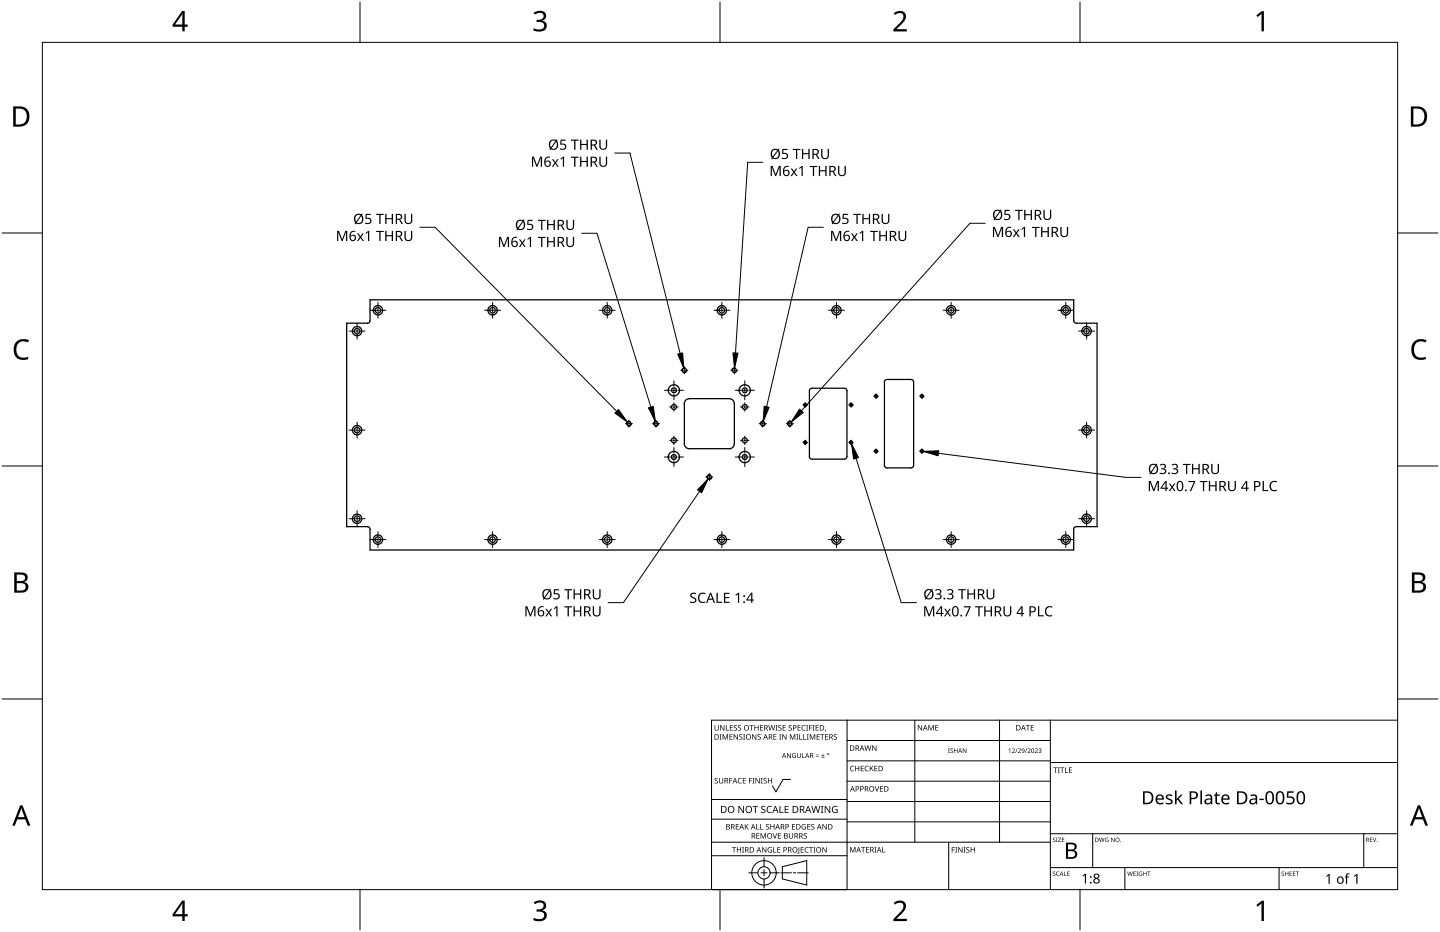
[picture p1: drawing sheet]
<svg xmlns="http://www.w3.org/2000/svg" width="432mm" height="279mm" viewBox="0 0 432 279" stroke-linecap="round" stroke-linejoin="round" font-family="sans-serif">
<g fill="none" stroke="#000" stroke-width=".38">
<path d="M110.2 96.9l.5-.2 .3-.6v-6.2h211v6.2l.2 .6 .5 .2M110.2 96.9h-6.2v61h6.2a.73 .73 0 0 1 .8 .8M322.7 96.9h6.3v61h-6.3a.75 .75 0 0 0-.8 .8M206.7 119.5a1.45 1.45 0 0 0-1.5 1.5v12a1.52 1.52 0 0 0 1.5 1.5M218.7 119.5a1.4 1.4 0 0 1 1.5 1.5M218.7 119.5h-12M242.7 117.1v19.8M243.5 116.4a.72 .72 0 0 0-.8 .7M253.2 116.4a.7 .7 0 0 1 .8 .7l-.1 20.1-.7 .5-9.7-.1-.6-.2-.2-.5M253.2 116.4h-9.7M265.2 114.5v25M265.9 113.8l-.5 .2-.2 .5"/>
<path d="M266 113.8h7.2M273.2 113.8a.68 .68 0 0 1 .7 .7M274 114.5v25M218.7 134.5h-12M220.2 133a1.48 1.48 0 0 1-1.5 1.5M220.2 121v12M265.2 139.5l.2 .5 .5 .3M273.9 139.5l-.2 .5-.5 .3M111 158.6v6.3h211v-6.3M273.2 140.3h-7.2"/>
<circle cx="107.1" cy="99.3" r="1.41"/>
<circle cx="107.1" cy="99.3" r=".83"/>
<circle cx="113.3" cy="93" r=".84"/>
<circle cx="113.3" cy="93" r="1.41"/>
<circle cx="147.7" cy="93" r=".84"/>
<circle cx="147.7" cy="93" r="1.41"/>
<circle cx="182.1" cy="93" r=".84"/>
<circle cx="182.1" cy="93" r="1.41"/>
<circle cx="216.4" cy="93" r=".84"/>
<circle cx="216.5" cy="93" r="1.41"/>
<circle cx="250.8" cy="93" r=".84"/>
<circle cx="250.8" cy="93" r="1.41"/>
<circle cx="285.2" cy="93" r=".84"/>
<circle cx="285.2" cy="93" r="1.41"/>
<circle cx="319.6" cy="93" r=".84"/>
<circle cx="319.6" cy="93" r="1.41"/>
<circle cx="325.8" cy="99.3" r="1.41"/>
<circle cx="325.8" cy="99.3" r=".83"/>
<circle cx="202.1" cy="117" r="1.69"/>
<circle cx="202.1" cy="117" r=".76"/>
<circle cx="205.2" cy="111" r=".64"/>
<circle cx="220.2" cy="111" r=".63"/>
<circle cx="223.3" cy="117" r="1.69"/>
<circle cx="223.3" cy="117" r=".76"/>
<circle cx="262.7" cy="118.8" r=".41"/>
<circle cx="276.4" cy="118.8" r=".42"/>
<circle cx="107.1" cy="129" r="1.41"/>
<circle cx="107.1" cy="129" r=".83"/>
<circle cx="188.6" cy="127" r=".62"/>
<circle cx="196.7" cy="127" r=".64"/>
<circle cx="202.1" cy="122" r=".76"/>
<circle cx="202.1" cy="137" r="1.69"/>
<circle cx="202.1" cy="137" r=".77"/>
<circle cx="202.1" cy="132" r=".77"/>
<circle cx="223.3" cy="122" r=".76"/>
<circle cx="223.3" cy="137" r="1.69"/>
<circle cx="223.3" cy="137" r=".76"/>
<circle cx="223.3" cy="132" r=".77"/>
<circle cx="228.7" cy="127" r=".63"/>
<circle cx="236.8" cy="127" r=".63"/>
<circle cx="241.5" cy="132.6" r=".41"/>
<circle cx="241.5" cy="121.4" r=".41"/>
<circle cx="255.2" cy="132.6" r=".42"/>
<circle cx="255.2" cy="121.4" r=".42"/>
<circle cx="262.7" cy="135.3" r=".41"/>
<circle cx="276.4" cy="135.3" r=".42"/>
<circle cx="325.8" cy="129" r="1.42"/>
<circle cx="325.8" cy="128.9" r=".83"/>
<circle cx="107.1" cy="155.5" r="1.41"/>
<circle cx="107.1" cy="155.5" r=".82"/>
<circle cx="212.7" cy="143" r=".64"/>
<circle cx="325.8" cy="155.5" r="1.41"/>
<circle cx="325.8" cy="155.5" r=".83"/>
<circle cx="113.3" cy="161.8" r=".84"/>
<circle cx="113.3" cy="161.8" r="1.41"/>
<circle cx="147.7" cy="161.8" r=".84"/>
<circle cx="147.7" cy="161.8" r="1.41"/>
<circle cx="182.1" cy="161.8" r=".84"/>
<circle cx="182.1" cy="161.8" r="1.41"/>
<circle cx="216.4" cy="161.8" r=".84"/>
<circle cx="216.5" cy="161.8" r="1.41"/>
<circle cx="250.8" cy="161.8" r=".84"/>
<circle cx="250.8" cy="161.8" r="1.41"/>
<circle cx="285.2" cy="161.8" r=".84"/>
<circle cx="285.2" cy="161.8" r="1.41"/>
<circle cx="319.6" cy="161.8" r=".84"/>
<circle cx="319.6" cy="161.8" r="1.41"/>
</g>
<g fill="none" stroke="#000" stroke-width=".3">
<path d="M205.6 110.4l-.7-.1-.5 .7M206 111l-.5 .7h-.7M220.6 110.4l-.7-.1-.4 .7M220.9 111a.77 .77 0 0 1-1.1 .7M262.9 118.4l-.5-.1-.2 .5M263.2 118.8l-.2 .4h-.6M276.7 118.4l-.5-.1-.3 .5M276.9 118.8l-.2 .4h-.5M188.9 126.4l-.6-.1-.5 .7M189.3 127l-.4 .7h-.7M197.1 126.4l-.7-.1-.5 .7M197.4 127l-.4 .7h-.7"/>
<path d="M229.1 126.4l-.7-.1-.5 .7M229.4 127l-.4 .7h-.7M237.2 126.4l-.7-.1-.4 .7M237.6 127l-.5 .7h-.7M241.7 132.2h-.5l-.3 .5M241.7 121h-.5l-.3 .4M241.9 132.7l-.2 .4h-.5M241.9 121.4l-.2 .4h-.5M255.4 132.2h-.5l-.2 .5M255.4 121h-.5l-.2 .4M255.7 132.7l-.2 .4h-.6M255.7 121.4l-.2 .4h-.6"/>
<path d="M262.9 134.8h-.5l-.2 .5M263.2 135.3l-.2 .4h-.6M276.7 134.8h-.5l-.3 .5M276.9 135.3l-.2 .4h-.5M213.1 142.4l-.7-.1-.5 .7M213.4 143l-.4 .7h-.7"/>
</g>
<path d="M12.7 12.7h406.4v254h-406.4z" fill="none" stroke="#000" stroke-width=".3"/>
<path d="M107.9 .6v12.1M215.9 .6v12.1M323.8 .6v12.1M.6 69.9h12.1M419.1 69.9h12.1M.6 139.7h12.1M419.1 139.7h12.1M.6 209.6h12.1M419.1 209.6h12.1M107.9 266.7v12.1M215.9 266.7v12.1M323.8 266.7v12.1" fill="none" stroke="#000" stroke-width=".3"/>
<g fill="#000">
<path d="M160 3.9a2.36 2.36 0 0 1 3.7 .5 1.49 1.49 0 0 1-1.2 1.8 1.62 1.62 0 0 1 1.5 1.8 1.62 1.62 0 0 1-1.8 1.4l-2.2-.3v-.7a2.16 2.16 0 0 0 3.2-.5 1.23 1.23 0 0 0-1.7-1.3h-.6v-.7a1.55 1.55 0 0 0 2.1-1.1 1.51 1.51 0 0 0-2.6-.4zM268 4a2.07 2.07 0 0 1 2.1-.8 2.07 2.07 0 0 1 1.6 1.7 4 4 0 0 1-1.6 2.6l-1.2 1.2h3v.7h-4v-.6l1.6-1.6a2.6 2.6 0 0 0 1.2-2.9 1.64 1.64 0 0 0-2.3 .2zM376.7 4.6l1.7-1.3h.6v6.1h-.7v-5.3l-1.2 1zM4.9 102.5a3.4 3.4 0 0 1 3.8-.5l-.3 .7a2.3 2.3 0 0 0-2.7 .1 2.3 2.3 0 0 0-.8 2.5 2.15 2.15 0 0 0 3.2 1.8l.4-.1v.7a3 3 0 0 1-3.5-.4 3 3 0 0 1-.8-3.4zM424 102.5a3.4 3.4 0 0 1 3.8-.5l-.3 .7-1.6-.4a2.55 2.55 0 0 0-1.9 2.4 2.55 2.55 0 0 0 1.6 2.5l2-.2v.7a3 3 0 0 1-3.5-.4 3 3 0 0 1-.8-3.4zM160 270.6a2.36 2.36 0 0 1 3.7 .5 1.49 1.49 0 0 1-1.2 1.8 1.62 1.62 0 0 1 1.5 1.8 1.62 1.62 0 0 1-1.8 1.4l-2.2-.3v-.7a2.16 2.16 0 0 0 3.2-.5 1.23 1.23 0 0 0-1.7-1.3h-.6v-.7a1.55 1.55 0 0 0 2.1-1.1 1.51 1.51 0 0 0-2.6-.4zM268 270.7a2.07 2.07 0 0 1 2.1-.8 2.07 2.07 0 0 1 1.6 1.7 4 4 0 0 1-1.6 2.6l-1.2 1.2h3v.7h-4v-.6l1.6-1.6a2.6 2.6 0 0 0 1.2-2.9 1.64 1.64 0 0 0-2.3 .2zM376.7 271.3l1.7-1.3h.6v6.1h-.7v-5.3l-1.2 1z"/>
<path d="M54.6 3.3h.8v4.1h.9v.6h-.9v1.4h-.7v-1.4h-2.9v-.6zM54.7 4.1l-2.2 3.3h2.2z"/>
<path d="M4 31.9h1.8a3 3 0 0 1 3 3.1 3 3 0 0 1-3.1 3h-1.7zM4.7 32.6v4.7h.9a2.43 2.43 0 0 0 2.4-1.9 2.43 2.43 0 0 0-1.5-2.8z"/>
<path d="M423.1 31.9h1.8a3 3 0 0 1 3 3.1 3 3 0 0 1-3.1 3h-1.7zM423.8 32.6v4.7h.9a2.43 2.43 0 0 0 2.4-1.9 2.43 2.43 0 0 0-1.5-2.8z"/>
<path d="M4.3 171.6h1.7a1.71 1.71 0 0 1 2.3 1.8 1.39 1.39 0 0 1-1.1 1.1 1.64 1.64 0 0 1 1.3 2 1.64 1.64 0 0 1-2.1 1.2h-2.1zM5 174.8v2.2h1.3a1.15 1.15 0 0 0 1.4-1.1 1.15 1.15 0 0 0-1.5-1.1zM5 172.3v1.9h1.2a1.04 1.04 0 0 0 1.3-1.1 1.04 1.04 0 0 0-1.5-.8z"/>
<path d="M423.4 171.6h1.7a1.71 1.71 0 0 1 2.3 1.8 1.39 1.39 0 0 1-1.1 1.1 1.64 1.64 0 0 1 1.3 2 1.64 1.64 0 0 1-2.1 1.2h-2.1zM424.1 174.8v2.2h1.3a1.15 1.15 0 0 0 1.4-1.1 1.15 1.15 0 0 0-1.5-1.1zM424.1 172.3v1.9h1.2a1.04 1.04 0 0 0 1.3-1.1 1.04 1.04 0 0 0-1.5-.8z"/>
<path d="M6 241.4h.7l2.4 6.1h-.8l-.7-1.9h-2.4l-.7 1.9h-.8zM6.4 242.2l-1 2.8h2z"/>
<path d="M425.1 241.4h.7l2.4 6.1h-.8l-.7-1.9h-2.4l-.7 1.9h-.8zM425.5 242.2l-1 2.8h2z"/>
<path d="M54.6 270h.8v4.1h.9v.6h-.9v1.4h-.7v-1.4h-2.9v-.6zM54.7 270.8l-2.2 3.3h2.2z"/>
</g>
<g fill="none" stroke="#000" stroke-width=".3">
<path d="M254 215.9v50.8h-40.6v-50.8h205.7M274.3 215.9v36.6M299.7 215.9v36.6M315 215.9v50.8M213.4 239.7h40.6M237 233.7h-2.2l-2.1 3.7-1.1-1.8M254 222h61M254 228.1h61M254 234.2h61M315 228.6h104.1M213.4 256.5h40.6M213.4 252.5h101.6"/>
<path d="M213.4 245.6h40.6M229.1 257.1v2.7M234.6 259.8l7.3-1.8v7.3l-7.3-1.8zM254 240.3h61M254 246.4h61M284.5 252.5v14.2M315 249.9h104.1M327.7 249.9v10.2M408.9 249.9v10.2M224.5 261.7h2.8M228.2 261.7h1.8M229.1 260.7v1.9"/>
<path d="M229.1 263.5v2.7M230.9 261.7h2.8M234.1 261.7h3.2M237.9 261.7h.7M239.2 261.7h3.2M315 260.1h104.1M337.3 260.1v6.6M383.5 260.1v6.6"/>
<circle cx="229.1" cy="261.7" r="3.7"/>
<circle cx="229.1" cy="261.7" r="1.83"/>
</g>
<g fill="#000">
<path d="M214.3 217.4h.2v1a.42 .42 0 0 0 .4 .5 .42 .42 0 0 0 .4-.5v-1h.2v1a.62 .62 0 0 1-.6 .6 .62 .62 0 0 1-.6-.6zM215.9 217.4h.3l.8 1.3v-1.3h.2v1.6h-.2l-.9-1.3v1.3h-.2zM217.7 217.4h.2v1.4h.7v.2h-.9zM218.9 217.4h.9v.2h-.7v.5h.6v.1h-.6v.6h.7v.2h-.9zM220.1 217.5l.6-.1 .3 .1-.1 .1a.38 .38 0 0 0-.5-.1 .38 .38 0 0 0-.1 .5 .38 .38 0 0 0 .4 .2 .51 .51 0 0 1 .1 .8 .51 .51 0 0 1-.8-.2h.1a.41 .41 0 0 0 .6 .1 .41 .41 0 0 0 .1-.6 .41 .41 0 0 0-.5-.1zM221.4 217.5l.5-.1 .3 .1v.1a.38 .38 0 0 0-.5-.1 .38 .38 0 0 0-.2 .5 .38 .38 0 0 0 .5 .2 .51 .51 0 0 1 .1 .8 .51 .51 0 0 1-.8-.2h.1a.41 .41 0 0 0 .5 .1 .41 .41 0 0 0 .1-.6 .41 .41 0 0 0-.5-.1zM224.8 217.4h1.2v.2h-.5v1.4h-.2v-1.4h-.5zM226.2 217.4h.2v.7h.9v-.7h.2v1.6h-.2v-.7h-.9v.7h-.2zM227.9 217.4h.9v.2h-.7v.5h.7v.1h-.7v.6h.7v.2h-.9zM230.4 217.4h.2l.3 1.4 .4-1.4h.2l.4 1.4 .3-1.4h.2l-.4 1.6h-.2l-.4-1.4-.4 1.4h-.2zM232.6 217.4h.5l-.2 .2v1.2l.2 .2h-.5l.1-.2v-1.2zM233.4 217.5l.6-.1 .3 .1v.1a.38 .38 0 0 0-.5-.1 .38 .38 0 0 0-.2 .5 .38 .38 0 0 0 .5 .2 .51 .51 0 0 1 .1 .8 .51 .51 0 0 1-.9-.2h.2a.41 .41 0 0 0 .5 .1 .41 .41 0 0 0 .1-.6 .41 .41 0 0 0-.5-.1z"/>
<path d="M234.7 217.4h.9v.2h-.7v.5h.7v.1h-.7v.6h.7v.2h-.9zM236.5 217.5l.6-.1 .3 .1v.1a.38 .38 0 0 0-.5-.1 .38 .38 0 0 0-.2 .5 .38 .38 0 0 0 .5 .2 .51 .51 0 0 1 .1 .8 .51 .51 0 0 1-.9-.2h.2a.41 .41 0 0 0 .5 .1 .41 .41 0 0 0 .1-.6 .41 .41 0 0 0-.5-.1zM239.2 217.4h.9v.2h-.7v.5h.6v.1h-.6v.6h.7v.2h-.9zM240.5 217.6l.6-.2 .5 .1-.1 .1a.65 .65 0 0 0-1 .6 .65 .65 0 0 0 1 .6 .77 .77 0 0 1-1.1-.1 .77 .77 0 0 1 .1-1.1zM241.7 217.4h.6l-.2 .2v1.2l.2 .2h-.6l.2-.2v-1.2zM242.6 217.4h.9v.2h-.7v.5h.7v.2h-.7v.7h-.2zM243.7 217.4h.6l-.2 .2v1.2l.2 .2h-.6l.2-.2v-1.2zM244.6 217.4h.9v.2h-.7v.5h.6v.1h-.6v.6h.7v.2h-.9zM247.5 218.7l.2 .1-.3 .5zM275.2 217.4h.3l.8 1.3v-1.3h.2v1.6h-.2l-.9-1.4v1.4h-.2zM278.4 217.4h.3l.5 1.3 .5-1.3h.3v1.6h-.2v-1.4l-.7 1.4-.5-1.4v1.4h-.2zM280.5 217.4h.9v.1h-.7v.6h.6v.1h-.6v.6h.7v.2h-.9z"/>
<path d="M307.6 217.4h1.2v.1h-.5v1.5h-.2v-1.5h-.5zM309.1 217.4h.9v.1h-.7v.6h.6v.1h-.6v.6h.7v.2h-.9zM214.4 233.4l.5-.2 .3 .1v.2a.38 .38 0 0 0-.5-.2 .38 .38 0 0 0-.2 .5 .38 .38 0 0 0 .5 .2l.3 .3-.2 .5-.6 .1-.2-.1 .1-.2a.41 .41 0 0 0 .5 .1 .41 .41 0 0 0 .1-.5 .41 .41 0 0 0-.5-.2zM215.8 220.1h.6l-.2 .2v1.3l.2 .1h-.6l.2-.1v-1.3zM215.6 233.2h.2v1.1a.42 .42 0 0 0 .4 .4 .42 .42 0 0 0 .4-.4v-1.1h.2v1.1a.62 .62 0 0 1-.6 .6 .62 .62 0 0 1-.6-.6zM216.7 220.1h.3l.5 1.3 .5-1.3h.3v1.6h-.2v-1.4l-.7 1.4-.5-1.4v1.4h-.2zM218.7 233.2h.9v.2h-.7v.6h.6v.2h-.6v.7h-.2zM218.7 220.1h1v.2h-.7v.5h.6v.2h-.6v.6h.7v.1h-1zM220 220.1h.2l.9 1.4v-1.4h.2v1.6h-.2l-.9-1.3v1.3h-.2zM221.4 233.4l.6-.2 .5 .1-.1 .2a.66 .66 0 0 0-1 .6 .66 .66 0 0 0 1 .5 .77 .77 0 0 1-1.1-.1 .77 .77 0 0 1 .1-1.1zM221.7 220.3l.6-.2 .3 .1-.1 .2a.38 .38 0 0 0-.5-.2 .38 .38 0 0 0-.1 .5 .38 .38 0 0 0 .5 .2l.2 .3-.1 .4-.7 .1h-.2l.1-.2a.41 .41 0 0 0 .6 .1 .41 .41 0 0 0 .1-.5 .41 .41 0 0 0-.5-.2zM222.8 220.1h.6l-.2 .2v1.3l.2 .1h-.6l.2-.1v-1.3z"/>
<path d="M222.7 233.2h.9v.2h-.7v.5h.7v.2h-.7v.6h.7v.2h-.9zM224.6 233.2h.9v.2h-.7v.6h.7v.2h-.7v.7h-.2zM225.6 233.2h.6l-.2 .2v1.3l.2 .2h-.6l.2-.2v-1.3zM225.5 220.1h.3l.8 1.4v-1.4h.2v1.6h-.2l-.9-1.3v1.3h-.2zM226.5 233.2h.3l.8 1.4v-1.4h.2v1.7h-.2l-.9-1.4v1.4h-.2zM227.2 220.3l.6-.2 .3 .1v.2a.38 .38 0 0 0-.5-.2 .38 .38 0 0 0-.2 .5 .38 .38 0 0 0 .5 .2l.2 .3-.1 .4-.7 .1h-.2l.1-.2a.41 .41 0 0 0 .6 .1 .41 .41 0 0 0 .1-.5 .41 .41 0 0 0-.5-.2zM228.1 233.2h.6l-.2 .2v1.3l.2 .2h-.6l.2-.2v-1.3zM229 233.4l.6-.2 .3 .1-.1 .2a.38 .38 0 0 0-.5-.2 .38 .38 0 0 0-.1 .5 .38 .38 0 0 0 .5 .2l.2 .3-.1 .5-.7 .1-.2-.1 .1-.2a.41 .41 0 0 0 .6 .1 .41 .41 0 0 0 .1-.5 .41 .41 0 0 0-.5-.2zM230.3 233.2h.2v.7h.8v-.7h.2v1.7h-.2v-.8h-.8v.8h-.2zM231.9 220.1h.9v.2h-.7v.5h.7v.2h-.7v.6h.7v.1h-.9zM233.7 220.1h.5l-.2 .2v1.3l.2 .1h-.5l.1-.1v-1.3zM234.6 220.1h.2l.9 1.4-.1-1.4h.2v1.6h-.2l-.9-1.3v1.3h-.1z"/>
<path d="M236 225.8h.2l.8 1.2v-1.2h.2v1.4h-.3l-.7-1.2v1.2h-.2zM236.9 220.1h.3l.5 1.3 .5-1.3h.3v1.6h-.2v-1.4l-.7 1.4-.6-1.4 .1 1.4h-.2zM237.7 226l.5-.2h.5l-.2 .2a.6 .6 0 0 0-.8 .5 .6 .6 0 0 0 .8 .6v-.5l-.3-.1h.5v.7a.8 .8 0 0 1-1.1-.2 .8 .8 0 0 1 .1-1zM238.8 220.1h.6l-.2 .2v1.3l.2 .1h-.6l.2-.1v-1.3zM239.7 220.1h.2v1.5h.7v.1h-.9zM239 225.8h.2v.9a.38 .38 0 0 0 .4 .4 .38 .38 0 0 0 .4-.4v-.9h.1v.9a.56 .56 0 0 1-.5 .5 .56 .56 0 0 1-.6-.5zM240.5 225.8h.2v1.3h.6v.1h-.8zM240.9 220.1h.2v1.5h.7v.1h-.9zM241.9 220.1h.6l-.2 .2v1.3l.2 .1h-.6l.2-.1v-1.3zM242.8 220.1h.3l.5 1.3 .6-1.3h.3v1.6h-.3l.1-1.4-.8 1.4-.5-1.4v1.4h-.2zM244.6 226.6l1 .2zM244.6 226.2l1 .2z"/>
<path d="M244.9 220.1h.9v.2h-.7v.5h.7v.2h-.7v.6h.7v.1h-.9zM246.3 227.1l1 .1zM246 220.1h1.2v.2h-.5v1.4h-.2v-1.4h-.5zM246.7 226l.2 .4h.4l-.4 .2v.4l-.2-.4h-.4l.4-.2zM247.4 220.1h.9v.2h-.7v.5h.7v.2h-.7v.6h.7v.1h-.9zM250.1 220.3l.5-.2 .4 .1-.1 .2a.38 .38 0 0 0-.5-.2 .38 .38 0 0 0-.2 .5 .38 .38 0 0 0 .5 .2l.3 .3-.1 .4-.7 .1h-.2l.1-.2a.41 .41 0 0 0 .5 .1 .41 .41 0 0 0 .2-.5 .41 .41 0 0 0-.6-.2zM255.1 229.8l.6-.2 .4 .1-.1 .1a.66 .66 0 0 0-.9 .6 .66 .66 0 0 0 1 .6 .77 .77 0 0 1-1.1-.1 .77 .77 0 0 1 .1-1.1zM256.4 229.6h.2v.7h.9v-.7h.2v1.6h-.2v-.8h-.9v.8h-.2zM258.1 229.6h.9v.2h-.7v.5h.7v.1h-.7v.6h.7v.2h-.9zM259.5 229.8l.6-.2 .4 .1-.1 .1a.66 .66 0 0 0-.9 .6 .66 .66 0 0 0 .9 .6 .77 .77 0 0 1-1.1-.1 .77 .77 0 0 1 .2-1.1zM259.2 223.5h.2l.4 1.3 .3-1.3h.3l.3 1.3 .4-1.3h.2l-.5 1.6h-.2l-.4-1.4-.3 1.4h-.2zM260.8 229.6h.2v.8l.7-.8h.3l-.7 .7 .7 .9h-.3l-.5-.8-.2 .8h-.2z"/>
<path d="M262.3 235.7h.2l.5 1.4 .4-1.4h.2l-.5 1.6h-.2zM261.5 223.5h.3l.8 1.3v-1.3h.2v1.6h-.2l-.9-1.4v1.4h-.2zM262.2 229.6h.9v.2h-.7v.5h.7v.1h-.7v.6h.7v.2h-.9zM263.9 235.7h.9v.2h-.7v.5h.6v.1h-.6v.6h.7v.2h-.9zM284.3 224.4h.5l-.2 1.2 .2 .1h-.5l.1-.1zM285 224.5l.5-.2 .2 .3a.33 .33 0 0 0-.4-.1 .33 .33 0 0 0-.1 .4 .33 .33 0 0 0 .4 .2l.2 .2-.1 .3-.6 .1-.2-.2a.33 .33 0 0 0 .5 .2 .33 .33 0 0 0 .1-.5l-.5-.3zM286.1 224.4h.1v.5h.7v-.5h.2v1.3h-.2v-.6h-.7v.6h-.1zM288.7 224.4h.2l.7 1.1v-1.1h.2v1.3h-.2l-.7-1.1v1.1h-.2zM302.4 224.7l.5-.3v1.3h-.1v-1.2zM303.4 224.5a.49 .49 0 0 1 .8 .1 .49 .49 0 0 1-.3 .7l-.3 .3 .7 .1h-.9l.4-.5a.37 .37 0 0 0 .4-.5 .37 .37 0 0 0-.7-.1zM305 224.4h.1l-.7 1.3zM305.2 224.5a.49 .49 0 0 1 .8 .1 .49 .49 0 0 1-.3 .7l-.3 .3 .7 .1h-.9l.4-.5a.37 .37 0 0 0 .4-.5 .37 .37 0 0 0-.7-.1z"/>
<path d="M307.8 224.4h.2l-.7 1.3zM308.1 224.5a.49 .49 0 0 1 .8 .1 .49 .49 0 0 1-.3 .7l-.3 .3 .7 .1h-.9l.4-.5a.37 .37 0 0 0 .3-.5 .37 .37 0 0 0-.6-.1zM310.3 224.5a.49 .49 0 0 1 .8 .1 .49 .49 0 0 1-.3 .7l-.3 .3 .7 .1h-.9l.4-.5a.37 .37 0 0 0 .3-.5 .37 .37 0 0 0-.6-.1zM311.4 224.5a.42 .42 0 0 1 .7-.2 .42 .42 0 0 1-.1 .7 .44 .44 0 0 1 .1 .8 .44 .44 0 0 1-.7-.3 .35 .35 0 0 0 .5 .2 .35 .35 0 0 0 .1-.6l-.4-.1a.3 .3 0 0 0 .4-.2 .3 .3 0 0 0-.1-.4 .3 .3 0 0 0-.4 .2zM315.9 230.1h1.2v.1h-.5v1.5h-.2v-1.5h-.5zM317.2 230.1h.6l-.2 .1v1.3l.2 .2h-.6l.2-.2v-1.3zM317.9 230.1h1.2v.1h-.5v1.5h-.2v-1.5h-.5zM319.4 230.1h.2v1.4h.7v.2h-.9zM320.5 230.1h.9v.1h-.7v.6h.7v.1h-.7v.6h.7v.2h-.9zM352.3 237h.5v2.6l1.3-1.4h.6l-1.2 1.2 1.2 1.7h-.5l-1.1-1.4-.3 .3v1.1h-.5zM377.6 239.4h1.4v.5h-1.4zM386 237.2h1.9v.5h-1.5l-.1 1.1 .6-.1a1.26 1.26 0 0 1 1.3 1.5 1.26 1.26 0 0 1-1.8 .9l-.7-.2v-.4a1.12 1.12 0 0 0 1.3 .3 1.12 1.12 0 0 0 .7-1.1 1.08 1.08 0 0 0-1.6-.5l-.3-.1z"/>
<path d="M219.5 254h1.2v.1h-.5v1.5h-.2v-1.5h-.5zM220.6 247.1h.9v.1h-.7v.5h.7v.2h-.7v.6h.7v.2h-.9zM221 254h.2v.6h.8v-.6h.2v1.6h-.2v-.8h-.8v.8h-.2zM221.4 241.6h.3l1.2 1.8-.1-1.8h.3v2.1h-.3l-1.1-1.7v1.7h-.3zM222.5 254h.6l-.2 .1v1.3l.2 .2h-.6l.2-.2v-1.3zM223.3 247.1h.2v.8l.8-.8h.2l-.6 .7 .6 .9h-.2l-.6-.8-.2 .8h-.2zM225.7 241.6h1.6v.2h-.7v1.9h-.2v-1.9h-.7zM226.8 247.1h.2v1.4h.7v.2h-.9zM226.8 249.8h.9v.2h-.7v.5h.7v.1h-.7v.6h.7v.2h-.9zM228 247.1h.2v1.4h.7v.2h-.9zM228.1 249.8h.3l.5 1.3 .5-1.3h.3v1.6h-.2v-1.4l-.7 1.4-.5-1.4v1.4h-.2zM228.4 241.8l.4-.2 .7 .1-.2 .2a.44 .44 0 0 0-.8 .1 .44 .44 0 0 0 .6 .6h.1a.66 .66 0 0 1 .3 1 .66 .66 0 0 1-1 .1l-.3-.1v-.2l.3 .1a.47 .47 0 0 0 .8-.3 .47 .47 0 0 0-.6-.5l-.4-.4z"/>
<path d="M228.5 254h.3l.8 1.3v-1.3h.2v1.6h-.2l-.9-1.4v1.4h-.2zM229.7 247.2l.6-.2 .3 .1v.2a.38 .38 0 0 0-.5-.1 .38 .38 0 0 0-.2 .4 .38 .38 0 0 0 .5 .2l.3 .3-.2 .5-.7 .1-.2-.1 .2-.1a.41 .41 0 0 0 .5 0 .41 .41 0 0 0 .1-.5 .41 .41 0 0 0-.5-.2zM230.2 241.9l.5-.3 .8 .1-.1 .2-.5-.1a.86 .86 0 0 0-.7 1.1 .86 .86 0 0 0 1.2 .5v.3a1.1 1.1 0 0 1-1.4-.4 1.1 1.1 0 0 1 .2-1.4zM230.4 254.2l.7-.3 .4 .1-.1 .2a.67 .67 0 0 0-1 .5 .67 .67 0 0 0 .9 .7v-.5h-.4v-.2h.6v.8a.88 .88 0 0 1-1.2-.2 .88 .88 0 0 1 .1-1.1zM231.7 249.8h.2l.5 1.4 .4-1.4h.2l-.5 1.6h-.2zM231.9 254h.2v1.4h.7v.2h-.9zM231 247.1h.2v.6h.8v-.6h.2v1.6h-.2v-.8h-.8v.8h-.2zM233.7 241.6h.3v1.9h.9v.2h-1.2zM233.1 254h.9v.1h-.7v.5h.6v.2h-.6v.6h.7v.2h-.9zM233.3 249.8h.9v.2h-.7v.5h.6v.1h-.6v.6h.7v.2h-.9zM235.3 241.6h1.2v.2h-1v.7h.9v.2h-.9v.8h1v.2h-1.2zM236.6 249.8h.2v1a.42 .42 0 0 0 .4 .4 .42 .42 0 0 0 .4-.4v-1h.2v1a.62 .62 0 0 1-.6 .6 .62 .62 0 0 1-.6-.6z"/>
<path d="M237.5 247.1h.9v.1h-.7v.5h.7v.2h-.7v.6h.7v.2h-.9zM239.5 254h.2v1.7l-.5 .3-.1-.2 .4-.2zM240.1 254h.9v.1h-.7v.5h.7v.2h-.7v.6h.7v.2h-.9zM240.6 247.3l.7-.3 .4 .1-.1 .2a.67 .67 0 0 0-1 .5 .67 .67 0 0 0 .9 .7v-.5h-.4v-.2h.6v.8a.88 .88 0 0 1-1.2-.2 .88 .88 0 0 1 .1-1.1zM241.1 249.9l.5-.1h.3v.2a.38 .38 0 0 0-.5-.1 .38 .38 0 0 0-.2 .5 .38 .38 0 0 0 .5 .2 .53 .53 0 0 1 .2 .8 .53 .53 0 0 1-.9 0l.1-.2a.41 .41 0 0 0 .5 .1 .41 .41 0 0 0 .1-.6 .41 .41 0 0 0-.5-.1zM241.5 254.2l.6-.3 .4 .1-.1 .2a.65 .65 0 0 0-.9 .6 .65 .65 0 0 0 .9 .6 .77 .77 0 0 1-1.1-.1 .77 .77 0 0 1 .2-1.1zM242.1 247.1h.9v.1h-.7v.5h.6v.2h-.6v.6h.7v.2h-.9zM242.6 254h1.2v.1h-.5v1.5h-.2v-1.5h-.5zM243.3 247.2l.6-.2 .3 .1-.1 .2a.38 .38 0 0 0-.5-.1 .38 .38 0 0 0-.1 .4 .38 .38 0 0 0 .5 .2l.2 .3-.1 .5-.7 .1-.2-.1 .1-.1a.41 .41 0 0 0 .6 0 .41 .41 0 0 0 .1-.5 .41 .41 0 0 0-.5-.2zM243.9 254h.6l-.2 .1v1.3l.2 .2h-.6l.2-.2v-1.3zM243.3 241.6h.3l.4 1.8 .5-1.8h.3l.5 1.8 .4-1.8h.3l-.6 2.1h-.3l-.5-1.8-.5 1.8h-.2zM246.1 241.6h.8l-.3 .2v1.7l.3 .2h-.8l.3-.2v-1.7z"/>
<path d="M246.6 254h.2l.9 1.3v-1.3h.2v1.6h-.3l-.8-1.4v1.4h-.2zM246.6 247.1h.2l.9 1.3v-1.3h.2v1.6h-.2l-.9-1.4v1.4h-.2zM247.3 241.6h.3l1.1 1.8v-1.8h.3v2.1h-.3l-1.2-1.7v1.7h-.2zM249.7 241.9l1-.3 .5 .1-.1 .2a.87 .87 0 0 0-1.4 .7 .87 .87 0 0 0 1.2 .9v-.7h-.4v-.2h.7v1a1.15 1.15 0 0 1-1.5-.2 1.15 1.15 0 0 1 0-1.5zM254.9 253.9h.3l.5 1.4 .5-1.4h.3v1.7h-.2v-1.5l-.7 1.5-.5-1.5v1.5h-.2zM258.2 253.9h1.2v.2h-.5v1.5h-.2v-1.5h-.5zM259.7 253.9h.9v.2h-.7v.5h.6v.2h-.6v.6h.7v.2h-.9zM262.2 253.9h.6l-.2 .2v1.3l.2 .2h-.6l.2-.2v-1.3zM264.6 253.9h.2v1.5h.7v.2h-.9zM285.4 254h.9v.1h-.7v.6h.6v.2h-.6v.7h-.2zM286.4 254h.6l-.2 .1v1.3l.2 .2h-.6l.2-.2v-1.3zM287.3 254h.3l.8 1.3v-1.3h.2v1.6h-.2l-.9-1.4v1.4h-.2z"/>
<path d="M288.9 254h.6l-.2 .1v1.3l.2 .2h-.6l.2-.2v-1.3zM289.8 254.1l.6-.2 .3 .1-.1 .2a.38 .38 0 0 0-.5-.1 .38 .38 0 0 0-.1 .5 .38 .38 0 0 0 .5 .1l.2 .3-.1 .5-.7 .1-.2-.1 .1-.1a.41 .41 0 0 0 .6 0 .41 .41 0 0 0 .1-.5 .41 .41 0 0 0-.5-.2zM291.1 254h.2v.6h.8v-.6h.2v1.6h-.2v-.8h-.8v.8h-.2zM315.8 251.2l.4-.1 .2 .2a.32 .32 0 0 0-.4-.1 .32 .32 0 0 0-.1 .5 .32 .32 0 0 0 .4 .1 .41 .41 0 0 1 0 .6 .41 .41 0 0 1-.6-.2 .31 .31 0 0 0 .5 .2 .31 .31 0 0 0 0-.5l-.5-.3zM316.7 251.1h.4l-.1 .2 .1 1.1h-.4l.1-.1zM317.3 251.1h.9l-.7 1.2 .7 .1h-.9l.7-1.1zM318.4 251.1h.7l-.5 .2v.4h.5l-.5 .1v.5l.5 .1h-.7zM329.6 251.1h.1l.3 1.1 .3-1.1h.2l.3 1.1 .2-1.1h.2l-.3 1.3h-.2l-.3-1.1-.3 1.1h-.2zM331.5 251.3l.9-.1-.2 .1a.53 .53 0 0 0-.7 .5 .53 .53 0 0 0 .7 .5v-.4l-.2-.2h.4v.7a.71 .71 0 0 1-.9-.2 .71 .71 0 0 1 0-.9zM333.2 251.1l.9 1.1v-1.1h.1v1.3l-.9-1.1-.1 1.1zM349.7 238.5l.7-.4 1.2 .2-.2 .4-.6-.2a.47 .47 0 0 0-.8 .2 .47 .47 0 0 0 .5 .6l.9 .5 .2 .5a1.33 1.33 0 0 1-2 .7v-.5l.7 .3a.56 .56 0 0 0 .9-.4 .56 .56 0 0 0-.7-.6l-.2-.1a.78 .78 0 0 1-.6-1.2zM360 237h.4v4.1h-.4z"/>
<path d="M364.6 237.5h.3v.7h.9v.4h-.9l.1 1.9 .2 .2h.6l-.1 .4a.86 .86 0 0 1-1.3-.8v-1.7h-.4v-.3l.5-.2zM410.8 251.1h.7l-.5 .2v.4h.5l-.5 .1v.5l.5 .1h-.7zM411.6 251.1h.2l.4 1.1 .3-1.1h.2l-.4 1.3zM315.8 261.4l.4-.1 .2 .2a.32 .32 0 0 0-.4-.1 .32 .32 0 0 0-.1 .4 .32 .32 0 0 0 .4 .1 .41 .41 0 0 1 0 .7 .41 .41 0 0 1-.6-.2 .31 .31 0 0 0 .5 .1 .31 .31 0 0 0 0-.5l-.5-.2zM316.9 261.4l.4-.1h.4l-.1 .2a.52 .52 0 0 0-.8 .5 .52 .52 0 0 0 .8 .4 .61 .61 0 0 1-.9-.1 .61 .61 0 0 1 .2-.9zM319.1 261.3h.1v1.1l.6 .2h-.7zM320 261.3h.7l-.5 .1v.4h.5l-.5 .2v.4l.5 .2h-.7zM324.6 262.5l1.1-.6v2.9h-.4v-2.5l-.5 .5zM338 261.3h.2l.3 1.1 .3-1.1h.1l.3 1.1 .3-1.1h.2l-.4 1.3h-.1l-.3-1.1-.4 1.1h-.1zM339.9 261.3h.7l-.6 .1v.4h.6l-.6 .2v.4l.6 .2h-.7zM340.8 261.3h.5l-.2 .1 .2 1.2h-.5l.1-.1zM341.6 261.4l.9-.1-.2 .1a.53 .53 0 0 0-.7 .6 .53 .53 0 0 0 .7 .4v-.4l-.2-.1h.4v.6a.71 .71 0 0 1-.9-.1 .71 .71 0 0 1 0-1z"/>
<path d="M342.8 261.3h.2v.5h.7v-.5h.1v1.3h-.1v-.6h-.7v.6h-.2zM344 261.3h1l-.4 .1v1.2h-.2v-1.2zM384.3 261.4l.5-.1 .2 .2a.32 .32 0 0 0-.4-.1 .32 .32 0 0 0-.1 .4 .32 .32 0 0 0 .4 .1 .41 .41 0 0 1 0 .7 .41 .41 0 0 1-.6-.2 .31 .31 0 0 0 .4 .1 .31 .31 0 0 0 .1-.5l-.5-.2zM385.3 261.3h.2v.5h.7v-.5h.1v1.3h-.1v-.6h-.7v.6h-.2zM386.7 261.3h.7l-.5 .1v.4h.5l-.5 .2v.4l.5 .2h-.7zM387.7 261.3h.7l-.5 .1v.4h.5l-.5 .2v.4l.5 .2h-.7zM388.5 261.3h1l-.4 .1v1.2h-.1v-1.2zM397.6 262.6l1.1-.6v2.9h-.3v-2.5l-.6 .5zM403.8 262l.9-.1-.1 .3-.5-.1-.1 .3v.4h.5v.2h-.5v1.9h-.4v-1.9h-.4l.4-.3zM406 262.6l1.1-.6v2.9h-.4v-2.5l-.5 .5z"/>
<path d="M223 218.2a.81 .81 0 0 1 1.6 0 .81 .81 0 0 1-1.6 0zM223.5 217.7a.62 .62 0 0 0-.1 1 .62 .62 0 0 0 1-.2v-.1a.58 .58 0 0 0-.2-.7 .58 .58 0 0 0-.7 0z"/>
<path d="M229.2 217.4h.4a.47 .47 0 0 1 .6 .3 .47 .47 0 0 1-.3 .6l.4 .7h-.2l-.4-.7h-.3v.7h-.2zM229.4 217.6v.6h.2a.31 .31 0 0 0 .4-.3 .31 .31 0 0 0-.4-.3z"/>
<path d="M237.8 217.4h.7l.3 .4-.1 .4-.7 .2v.6h-.2zM238 217.6v.6a.39 .39 0 0 0 .6-.3 .39 .39 0 0 0-.6-.3z"/>
<path d="M245.8 217.4h.5a.73 .73 0 0 1 .8 .8 .75 .75 0 0 1-.8 .8h-.5zM246 217.6v1.2h.3a.58 .58 0 0 0 .6-.6l-.2-.5z"/>
<path d="M277.4 217.4h.1l.7 1.6h-.2l-.2-.5h-.7l-.2 .5h-.2zM277.4 217.6l-.2 .7h.5z"/>
<path d="M304.7 217.4h.5a.81 .81 0 0 1 .8 .8 .81 .81 0 0 1-.8 .8h-.5zM304.9 217.5v1.3h.2a.64 .64 0 0 0 .7-.6 .64 .64 0 0 0-.6-.7z"/>
<path d="M306.8 217.4h.2l.6 1.6h-.2l-.2-.5h-.7l-.1 .5h-.2zM306.9 217.6l-.3 .7h.5z"/>
<path d="M214.3 220.1h.5a.81 .81 0 0 1 .8 .9 .81 .81 0 0 1-.9 .7h-.4zM214.5 220.3v1.3h.2a.64 .64 0 0 0 .6-.7 .64 .64 0 0 0-.6-.6z"/>
<path d="M217.3 233.2h.4a.47 .47 0 0 1 .6 .4 .47 .47 0 0 1-.3 .5l.4 .8h-.2l-.4-.7h-.3v.7h-.2zM217.5 233.4v.6h.2a.31 .31 0 0 0 .4-.3 .31 .31 0 0 0-.4-.3z"/>
<path d="M220.3 233.2h.2l.6 1.7h-.2l-.2-.5h-.7l-.2 .5h-.2zM220.4 233.4l-.3 .8h.5z"/>
<path d="M223.5 220.9a.85 .85 0 0 1 1.7 0 .85 .85 0 0 1-1.7 0zM224 220.4l-.1 .5a.6 .6 0 0 0 .7 .6 .6 .6 0 0 0 .5-.7 .6 .6 0 0 0-.8-.5z"/>
<path d="M229.5 220.1h.2l.6 1.6h-.2l-.2-.5h-.7l-.1 .5h-.2zM229.6 220.3l-.3 .8h.5z"/>
<path d="M230.5 220.1h.5a.47 .47 0 0 1 .5 .3 .47 .47 0 0 1-.3 .6l.5 .7h-.3l-.4-.6h-.3v.6h-.2zM230.7 220.3v.6h.3a.31 .31 0 0 0 .3-.3 .31 .31 0 0 0-.3-.3z"/>
<path d="M235.1 225.8l.7 1.4-.4-.4h-.5l-.4 .4zM235.1 226l-.2 .6h.5z"/>
<path d="M242 225.8l.7 1.4-.4-.4h-.5l-.4 .4zM242 226l-.2 .6h.5z"/>
<path d="M242.9 225.8h.4a.42 .42 0 0 1 .5 .3 .42 .42 0 0 1-.3 .5l.4 .6h-.2l-.3-.6h-.3v.6h-.2zM243.1 225.9v.6h.2a.28 .28 0 0 0 .3-.3 .28 .28 0 0 0-.3-.3z"/>
<path d="M248 226.1a.31 .31 0 0 1 .6 0 .31 .31 0 0 1-.6 0zM248.1 226.1a.2 .2 0 0 0 .4 0 .2 .2 0 0 0-.4 0z"/>
<path d="M248.7 220.1h.4a.47 .47 0 0 1 .6 .3 .47 .47 0 0 1-.3 .6l.4 .7h-.2l-.4-.6h-.3v.6h-.2zM248.9 220.3v.6h.2a.31 .31 0 0 0 .4-.3 .31 .31 0 0 0-.4-.3z"/>
<path d="M255.5 235.7h.2l.7 1.6h-.3l-.2-.5h-.6l-.2 .5h-.2zM255.6 235.9l-.2 .7h.5z"/>
<path d="M254.9 223.5h.5a.81 .81 0 0 1 .8 .8 .81 .81 0 0 1-.8 .8h-.5zM255.1 223.6v1.3h.2a.64 .64 0 0 0 .7-.6 .64 .64 0 0 0-.6-.7z"/>
<path d="M256.6 223.5h.4a.47 .47 0 0 1 .6 .3 .47 .47 0 0 1-.3 .6l.4 .7h-.2l-.4-.7h-.3v.7h-.2zM256.8 223.6v.6h.2a.31 .31 0 0 0 .4-.3 .31 .31 0 0 0-.4-.3z"/>
<path d="M256.6 235.7h.4a.54 .54 0 0 1 .6 .6 .54 .54 0 0 1-.8 .4v.6h-.2zM256.8 235.9v.6a.39 .39 0 0 0 .6-.3 .39 .39 0 0 0-.6-.3z"/>
<path d="M257.9 235.7h.5a.54 .54 0 0 1 .6 .6 .54 .54 0 0 1-.8 .4v.6h-.3zM258.2 235.9v.6a.39 .39 0 0 0 .6-.3 .39 .39 0 0 0-.6-.3z"/>
<path d="M258.4 223.5h.2l.6 1.6h-.2l-.2-.5h-.7l-.1 .5h-.2zM258.5 223.7l-.3 .7h.5z"/>
<path d="M259.3 235.7h.5a.47 .47 0 0 1 .5 .3 .47 .47 0 0 1-.3 .6l.5 .7h-.3l-.4-.7h-.3v.7h-.2zM259.5 235.9v.6h.3a.31 .31 0 0 0 .3-.4 .31 .31 0 0 0-.3-.2z"/>
<path d="M260.5 236.5a.81 .81 0 0 1 1.6 0 .81 .81 0 0 1-1.6 0zM260.9 236.5a.6 .6 0 0 0 1.2 0 .6 .6 0 0 0-1.2 0z"/>
<path d="M263.5 229.6h.5a.81 .81 0 0 1 .8 .8 .81 .81 0 0 1-.9 .8h-.4zM263.7 229.8v1.2h.2a.57 .57 0 0 0 .6-.6l-.2-.5z"/>
<path d="M265.1 235.7h.5a.73 .73 0 0 1 .8 .8 .75 .75 0 0 1-.8 .8h-.5zM265.3 235.9v1.2h.2a.58 .58 0 0 0 .7-.6l-.2-.5z"/>
<path d="M287.8 224.4l.7 1.3-.3-.4h-.6l-.3 .4zM287.9 224.5l-.2 .7h.4z"/>
<path d="M306.4 224.5a.65 .65 0 0 1 .8 .4 .65 .65 0 0 1-.5 .8l-.3-.1 .5-.1 .2-.4a.43 .43 0 0 1-.7 0 .43 .43 0 0 1 0-.6zM306.5 224.8a.3 .3 0 0 0 .6 0 .3 .3 0 0 0-.6 0z"/>
<path d="M309.4 224.4h.4l.3 .3v.7l-.3 .3h-.3l-.2-.3zM309.5 224.6l-.1 .1a.49 .49 0 0 0-.1 .6 .49 .49 0 0 0 .5 .2 .53 .53 0 0 0 .2-.6 .53 .53 0 0 0-.5-.3z"/>
<path d="M342.8 237.2h1.2a1.94 1.94 0 0 1 1.9 2 1.94 1.94 0 0 1-2.1 1.9h-1zM343.2 237.6v3.1h.6a1.53 1.53 0 0 0 1.6-1.5 1.53 1.53 0 0 0-1.5-1.6z"/>
<path d="M356.7 237.2h1.1a1.18 1.18 0 0 1 1.4 1.2 1.44 1.44 0 0 1-2 1.2v1.5h-.5zM357.2 237.6v1.6a.97 .97 0 0 0 1.1-.1 .97 .97 0 0 0 .3-1l-.4-.4z"/>
<path d="M370.9 237.2h1.2a1.94 1.94 0 0 1 1.9 2 1.94 1.94 0 0 1-2 1.9h-1.1zM371.4 237.6v3.1h.5a1.53 1.53 0 0 0 1.6-1.5 1.53 1.53 0 0 0-1.4-1.6z"/>
<path d="M379.9 237.4a1.34 1.34 0 0 1 1.6 0 1.34 1.34 0 0 1 .5 1.5v.3a1.46 1.46 0 0 1-1.7 1.9 2.75 2.75 0 0 1-.4-3.7zM380.2 237.8l-.3 1.8a.86 .86 0 0 0 .8 1.1 .86 .86 0 0 0 .8-1.2 1.5 1.5 0 0 0-.8-1.9z"/>
<path d="M383 237.4a1.34 1.34 0 0 1 1.6 0 1.34 1.34 0 0 1 .5 1.5v.3a1.43 1.43 0 0 1-.3 1.5 1.43 1.43 0 0 1-1.5 .3 2.94 2.94 0 0 1-.3-3.6zM383.3 237.8l-.3 1.8a.86 .86 0 0 0 .8 1.1 .86 .86 0 0 0 .8-1.2 1.5 1.5 0 0 0-.8-1.9z"/>
<path d="M389.3 237.4a1.34 1.34 0 0 1 1.6 0 1.34 1.34 0 0 1 .5 1.5v.3a1.43 1.43 0 0 1-.3 1.5 1.43 1.43 0 0 1-1.6 .3 2.94 2.94 0 0 1-.2-3.6zM389.6 237.8l-.3 1.8a.86 .86 0 0 0 .8 1.1 .86 .86 0 0 0 .8-1.2 1.5 1.5 0 0 0-.8-1.9z"/>
<path d="M217.7 247.1h.5a.42 .42 0 0 1 .6 .2 .42 .42 0 0 1-.3 .5 .44 .44 0 0 1 .4 .6 .44 .44 0 0 1-.6 .3h-.6zM218 247.9v.6h.3a.31 .31 0 0 0 .4-.3 .31 .31 0 0 0-.4-.3zM218 247.2v.5h.3a.28 .28 0 0 0 .3-.2 .28 .28 0 0 0-.4-.3z"/>
<path d="M216.2 241.6h.7a1.05 1.05 0 0 1 1 1.1 1.05 1.05 0 0 1-1.1 1h-.6zM216.5 241.8v1.7h.3a.83 .83 0 0 0 .8-.8 .83 .83 0 0 0-.8-.9z"/>
<path d="M219.2 247.1h.5a.47 .47 0 0 1 .5 .3 .47 .47 0 0 1-.3 .5l.5 .8h-.3l-.4-.7h-.3v.7h-.2zM219.4 247.2v.6h.3a.31 .31 0 0 0 .3-.3 .31 .31 0 0 0-.3-.3z"/>
<path d="M218.5 241.9a1.02 1.02 0 0 1 1.5 .1 1.02 1.02 0 0 1-.3 1.5 1.02 1.02 0 0 1-1.4-.5zM218.8 242a.83 .83 0 0 0-.3 1.1 .83 .83 0 0 0 1.2 .2l.1-.1a.81 .81 0 0 0 0-1.1 .81 .81 0 0 0-1-.1z"/>
<path d="M222.3 247h.2l.6 1.7h-.2l-.2-.5h-.6l-.2 .5h-.2zM222.4 247.3l-.3 .7h.6z"/>
<path d="M223.4 254h.5a.47 .47 0 0 1 .5 .3 .47 .47 0 0 1-.3 .6l.5 .7h-.3l-.4-.7h-.3v.7h-.2zM223.6 254.1v.6h.3a.31 .31 0 0 0 .3-.3 .31 .31 0 0 0-.4-.3z"/>
<path d="M223.8 241.9a1.02 1.02 0 0 1 1.5 .1 1.02 1.02 0 0 1-.3 1.5 1.02 1.02 0 0 1-1.4-.5zM224.1 242a.83 .83 0 0 0-.3 1.1 .83 .83 0 0 0 1.2 .2l.1-.1a.81 .81 0 0 0 0-1.1 .81 .81 0 0 0-1-.1z"/>
<path d="M225.4 249.8h.4a.47 .47 0 0 1 .6 .3 .47 .47 0 0 1-.3 .6l.5 .7h-.3l-.4-.7h-.3v.7h-.2zM225.6 250v.6h.2a.31 .31 0 0 0 .4-.3 .31 .31 0 0 0-.4-.3z"/>
<path d="M224.8 254h.5a.73 .73 0 0 1 .8 .8 .75 .75 0 0 1-.8 .8h-.5zM225 254.1v1.3h.2a.58 .58 0 0 0 .7-.6l-.2-.5z"/>
<path d="M225.8 247h.1l.7 1.7h-.2l-.2-.5h-.7l-.2 .5h-.2zM225.8 247.3l-.2 .7h.5z"/>
<path d="M227.5 254h.2l.6 1.6h-.2l-.2-.5h-.7l-.1 .5h-.3zM227.6 254.2l-.3 .7h.5z"/>
<path d="M229.9 250.6a.81 .81 0 0 1 1.6 0 .81 .81 0 0 1-1.6 0zM230.4 250.1a.62 .62 0 0 0-.1 1 .62 .62 0 0 0 1-.2v-.1a.58 .58 0 0 0-.1-.7 .58 .58 0 0 0-.8 0z"/>
<path d="M232.4 241.6h.2l.8 2.1h-.2l-.3-.6h-.8l-.3 .6h-.2zM232.5 241.9l-.3 .9h.6z"/>
<path d="M233.1 247h.2l.6 1.7h-.2l-.2-.5h-.6l-.2 .5h-.2zM233.2 247.3l-.3 .7h.5z"/>
<path d="M234.1 247.1h.5a.47 .47 0 0 1 .5 .3 .47 .47 0 0 1-.3 .5l.5 .8h-.3l-.3-.7h-.4v.7h-.2zM234.3 247.2v.6h.3a.31 .31 0 0 0 .4-.3 .31 .31 0 0 0-.4-.3z"/>
<path d="M235.1 249.8h.5a.42 .42 0 0 1 .6 .2 .42 .42 0 0 1-.3 .6 .44 .44 0 0 1 .3 .5 .44 .44 0 0 1-.5 .3h-.6zM235.3 250.6v.6h.3a.31 .31 0 0 0 .4-.3 .31 .31 0 0 0-.4-.3zM235.3 250v.5h.3a.28 .28 0 0 0 .4-.3 .28 .28 0 0 0-.4-.2z"/>
<path d="M234.9 254h.5a.54 .54 0 0 1 .6 .6 .54 .54 0 0 1-.9 .4v.6h-.2zM235.1 254.1v.7a.39 .39 0 0 0 .7-.3 .4 .4 0 0 0-.7-.4z"/>
<path d="M236.3 254h.4a.47 .47 0 0 1 .6 .3 .47 .47 0 0 1-.3 .6l.5 .7h-.3l-.4-.7h-.3v.7h-.2zM236.5 254.1v.6h.2a.31 .31 0 0 0 .4-.3 .31 .31 0 0 0-.4-.3z"/>
<path d="M235.5 247.1h.8l.3 .3-.2 .5-.7 .1v.7h-.2zM235.7 247.2v.7a.4 .4 0 0 0 .7-.4 .39 .39 0 0 0-.7-.3z"/>
<path d="M238.2 249.8h.5a.47 .47 0 0 1 .6 .3 .47 .47 0 0 1-.3 .6l.4 .7h-.2l-.4-.7h-.4v.7h-.2zM238.4 250v.6h.3a.31 .31 0 0 0 .4-.3 .31 .31 0 0 0-.4-.3z"/>
<path d="M237.5 254.8a.81 .81 0 0 1 1.6 0 .81 .81 0 0 1-1.6 0zM237.8 254.8a.6 .6 0 0 0 1.2 0 .6 .6 0 0 0-1.2 0z"/>
<path d="M237.7 241.6h.6a1.05 1.05 0 0 1 1.1 1.1 1.05 1.05 0 0 1-1.1 1h-.6zM238 241.8v1.7h.2a.83 .83 0 0 0 .9-.8 .83 .83 0 0 0-.8-.9z"/>
<path d="M239.7 249.8h.4a.47 .47 0 0 1 .6 .3 .47 .47 0 0 1-.3 .6l.4 .7h-.2l-.4-.7h-.3v.7h-.2zM239.9 250v.6h.2a.31 .31 0 0 0 .4-.3 .31 .31 0 0 0-.4-.3z"/>
<path d="M238.8 247.1h.5a.81 .81 0 0 1 .8 .8 .81 .81 0 0 1-.9 .8h-.4zM239 247.2v1.3h.2a.58 .58 0 0 0 .6-.6l-.1-.6z"/>
<path d="M239.8 241.6h.6a.61 .61 0 0 1 .8 .4 .61 .61 0 0 1-.4 .8l.5 .9h-.3l-.5-.9h-.4v.9h-.3zM240.1 241.8v.8h.3a.4 .4 0 0 0 .5-.4 .4 .4 0 0 0-.5-.4z"/>
<path d="M242.2 241.6h.2l.9 2.1h-.3l-.3-.6h-.8l-.2 .6h-.3zM242.3 241.9l-.3 .9h.7z"/>
<path d="M245.6 247h.2l.6 1.7h-.2l-.2-.5h-.7l-.2 .5h-.2zM245.7 247.3l-.3 .7h.5z"/>
<path d="M244.6 254.8a.81 .81 0 0 1 1.6 0 .81 .81 0 0 1-1.6 0zM245 254.8a.6 .6 0 0 0 1.2 0 .6 .6 0 0 0-1.2 0z"/>
<path d="M248.3 247.1h.5a.81 .81 0 0 1 .8 .8 .81 .81 0 0 1-.8 .8h-.5zM248.5 247.2v1.3h.3a.58 .58 0 0 0 .6-.6l-.2-.6z"/>
<path d="M257.4 253.9h.2l.6 1.7h-.2l-.2-.5h-.7l-.2 .5h-.2zM257.5 254.1l-.3 .8h.5z"/>
<path d="M260.9 253.9h.5a.47 .47 0 0 1 .6 .4 .47 .47 0 0 1-.4 .5l.5 .8h-.2l-.4-.7h-.4v.7h-.2zM261.1 254.1v.6h.3a.31 .31 0 0 0 .4-.3 .31 .31 0 0 0-.4-.3z"/>
<path d="M263.5 253.9h.2l.6 1.7h-.2l-.2-.5h-.6l-.2 .5h-.2zM263.6 254.1l-.2 .8h.5z"/>
<path d="M319.6 252.6h1.4a1.32 1.32 0 0 1 1.5 .3 1.32 1.32 0 0 1 .2 1.5l-.7 .5a1.33 1.33 0 0 1 1 1.6 1.33 1.33 0 0 1-1.6 1h-1.8zM320.3 255.2v1.7h.9a.92 .92 0 0 0 1.2-.9 .92 .92 0 0 0-1.2-.8zM320.3 253.1v1.6h.9a.83 .83 0 0 0 1-.9 .83 .83 0 0 0-1.1-.7z"/>
<path d="M328.4 251.1l.8 .1 .2 .6a.6 .6 0 0 1-.7 .6h-.3zM328.5 251.3v1l.5-.1 .2-.7z"/>
<path d="M334.4 251.8a.65 .65 0 0 1 1.3 0 .65 .65 0 0 1-1.3 0zM334.7 251.8a.49 .49 0 0 0 .9 0 .49 .49 0 0 0-.9 0z"/>
<path d="M346.8 238.6a1.25 1.25 0 0 1 1.6-.3 1.25 1.25 0 0 1 .6 1.4h-2a1.11 1.11 0 0 0 .7 1.1 1.11 1.11 0 0 0 1.2-.2v.4a1.58 1.58 0 0 1-2.1-.3 1.58 1.58 0 0 1 0-2.1zM347.2 238.7l-.2 .7h1.5a.7 .7 0 0 0-.7-.9z"/>
<path d="M361.5 238.4a1.2 1.2 0 0 1 1.2-.3 1.2 1.2 0 0 1 .8 1v2h-.3l-.1-.4a.99 .99 0 0 1-1.3 .5 .99 .99 0 0 1-.5-1.3 .99 .99 0 0 1 1.2-.5l.5-.1v-.1a.65 .65 0 0 0-.3-.7 .65 .65 0 0 0-.7 .1l-.4 .1zM361.8 239.9a.64 .64 0 0 0 .4 1 .64 .64 0 0 0 .8-.6v-.6z"/>
<path d="M366.6 238.6a1.25 1.25 0 0 1 1.5-.3 1.25 1.25 0 0 1 .6 1.4h-2a1.11 1.11 0 0 0 .7 1.1 1.11 1.11 0 0 0 1.2-.2v.4l-1 .2a1.55 1.55 0 0 1-1.3-1 1.55 1.55 0 0 1 .3-1.6zM367 238.7l-.3 .7h1.5a.73 .73 0 0 0-.4-.8 .73 .73 0 0 0-.8 .1z"/>
<path d="M374.9 238.4a1.2 1.2 0 0 1 1.3-.3 1.2 1.2 0 0 1 .8 1v2h-.4l-.1-.4a.99 .99 0 0 1-1.3 .5 .99 .99 0 0 1-.5-1.3 .99 .99 0 0 1 1.3-.5l.5-.1v-.1a.65 .65 0 0 0-.3-.7 .65 .65 0 0 0-.7 .1l-.4 .1zM375.2 239.9a.68 .68 0 0 0 .7 1 .68 .68 0 0 0 .6-1v-.2z"/>
<path d="M409.7 251.1h.3a.37 .37 0 0 1 .5 .3 .37 .37 0 0 1-.3 .4l.4 .6-.8-.5v.5h-.1zM409.8 251.3v.4h.2a.25 .25 0 0 0 .3-.2 .25 .25 0 0 0-.3-.2z"/>
<path d="M318.2 261.3l.7 1.3-.3-.4h-.5l-.4 .4zM318.3 261.4l-.2 .6h.4z"/>
<path d="M328.1 262.2l.7-.3a.72 .72 0 0 1 .9 .5 .72 .72 0 0 1-.6 .9 .86 .86 0 0 1 .6 1.2 .86 .86 0 0 1-1.3 .3 .78 .78 0 0 1-.6-.7 .78 .78 0 0 1 .6-.8l-.4-.5zM328.2 264.1a.58 .58 0 0 0 1.1 0 .58 .58 0 0 0-1.1 0zM328.3 262.7a.5 .5 0 0 0 1 0 .5 .5 0 0 0-1 0z"/>
<path d="M400.8 263.9a1.08 1.08 0 0 1 2.1 0 1.08 1.08 0 0 1-2.1 0zM401.5 263.1l-.2 .7a.72 .72 0 0 0 .9 .8 .72 .72 0 0 0 .3-1.1 .63 .63 0 0 0-1-.4z"/>
<circle cx="336.1" cy="252.3" r=".12"/>
<circle cx="413" cy="252.3" r=".12"/>
<circle cx="327.1" cy="264.6" r=".27"/>
<circle cx="327.1" cy="262.9" r=".27"/>
</g>
<g fill="none" stroke="#000" stroke-width=".3">
<path d="M104.7 99.3h1.4M107.1 96.9v1.4M107.1 98.8v1M107.6 99.3h-1M109.5 99.3h-1.4M110.9 93h1.5M113.3 94v1.4M113.3 90.6v1.4M113.3 92.5v1M113.8 93h-1M115.7 93h-1.4M145.3 93h1.4"/>
<path d="M147.7 94v1.4M147.7 90.6v1.4M147.7 92.5v1M148.2 93h-1M150.1 93h-1.4M179.7 93h1.4M182.1 90.6v1.4M182.1 92.5v1M182.1 94v1.4M182.6 93h-1M184.5 93h-1.4M214.1 93h1.4"/>
<path d="M216.5 90.6v1.4M216.5 92.5v1M216.5 94v1.4M217 93h-1M218.9 93h-1.5M248.4 93h1.5M250.8 94v1.4M250.8 90.6v1.4M250.8 92.5v1M251.3 93h-1M253.2 93h-1.4M282.8 93h1.4"/>
<path d="M285.2 94v1.4M285.2 90.6v1.4M285.2 92.5v1M285.7 93h-1M287.6 93h-1.4M317.2 93h1.4M319.6 90.6v1.4M319.6 92.5v1M319.6 94v1.4M320.1 93h-1M322 93h-1.4M323.4 99.3h1.5"/>
<path d="M325.8 96.9v1.4M325.8 98.8v1M326.3 99.3h-1M328.2 99.3h-1.4M107.1 100.2v1.4M199.2 117h1.7M202.1 114.2v1.6M202.1 116.4v1.2M202.1 118.2v1.7M202.7 117h-1.2M204.1 111h.7M204.9 117h-1.6"/>
<path d="M205.2 109.9v.7M205.2 110.8v.4M205.2 111.4v.7M205.4 111h-.4M206.3 111h-.7M219.1 111h.7M220.2 109.9v.7M220.2 110.8v.4M220.2 111.4v.7M220.4 111h-.4M220.5 117h1.7M221.3 111h-.7"/>
<path d="M223.3 114.2v1.6M223.3 116.4v1.2M223.3 118.2v1.7M223.9 117h-1.2M226.2 117h-1.7M262 118.8h.4M262.7 118.1v.4M262.7 118.6v.3M262.7 119v.5M262.9 118.8h-.3M263.4 118.8h-.4M275.8 118.8h.4"/>
<path d="M276.5 118.1v.4M276.5 118.6v.3M276.5 119v.5M276.6 118.8h-.3M277.2 118.8h-.5M325.8 100.2v1.4M104.7 128.9h1.4M107.1 129.9v1.4M107.1 126.6v1.4M107.1 128.5v.9M107.6 128.9h-1M109.5 128.9h-1.4"/>
<path d="M187.5 127h.6M188.6 127.4v.7M188.6 125.9v.7M188.6 126.8v.4M188.8 127h-.4M189.6 127h-.6M195.6 127h.7M196.7 127.4v.7M196.7 125.9v.7M196.7 126.8v.4M196.9 127h-.4M197.8 127h-.7"/>
<path d="M199.2 137h1.7M200.8 132h.8M200.8 122h.8M202.1 120.7v.8M202.1 121.7v.6M202.1 130.7v.8M202.1 131.7v.6M202.1 134.2v1.6M202.1 136.4v1.2M202.1 122.5v.8M202.1 132.5v.8M202.1 138.2v1.7"/>
<path d="M202.3 132h-.5M202.3 122h-.5M202.7 137h-1.2M203.4 132h-.8M203.4 122h-.8M204.9 137h-1.6M220.5 137h1.7M222.1 132h.7M222.1 122h.7M223.3 120.7v.8M223.3 121.7v.6M223.3 130.7v.8"/>
<path d="M223.3 131.7v.6M223.3 134.2v1.6M223.3 136.4v1.2M223.3 122.5v.8M223.3 132.5v.8M223.3 138.2v1.7M223.6 132h-.5M223.6 122h-.5M223.9 137h-1.2M224.6 132h-.7M224.6 122h-.7M226.2 137h-1.7"/>
<path d="M227.6 127h.7M228.7 125.9v.7M228.7 126.8v.4M228.7 127.4v.7M228.9 127h-.4M229.8 127h-.7M235.8 127h.6M236.8 125.9v.7M236.8 126.8v.4M236.8 127.4v.7M237.1 127h-.5M237.9 127h-.6"/>
<path d="M241.2 121.4h-.4M241.2 132.6h-.4M241.3 121.4h.3M241.3 132.6h.3M241.5 120.7v.4M241.5 121.2v.3M241.5 131.9v.4M241.5 132.5v.3M241.5 121.7v.4M241.5 132.9v.4M241.7 121.4h.5M241.7 132.6h.5"/>
<path d="M254.9 121.4h-.4M254.9 132.6h-.4M255.1 121.4h.3M255.1 132.6h.3M255.2 121.7v.4M255.2 132.9v.4M255.2 120.7v.4M255.2 121.2v.3M255.2 131.9v.4M255.2 132.5v.3M255.5 121.4h.4M255.5 132.6h.4"/>
<path d="M262.4 135.3h-.4M262.6 135.3h.3M262.7 134.6v.4M262.7 135.1v.3M262.7 135.5v.5M263 135.3h.4M276.2 135.3h-.4M276.3 135.3h.3M276.5 134.6v.4M276.5 135.1v.3M276.5 135.5v.5M276.7 135.3h.5"/>
<path d="M323.4 128.9h1.5M325.8 126.6v1.4M325.8 128.5v.9M325.8 129.9v1.4M326.3 128.9h-1M328.2 128.9h-1.4M104.7 155.5h1.4M107.1 156.5v1.4M107.1 153.1v1.4M107.1 155v1M107.6 155.5h-1M109.5 155.5h-1.4"/>
<path d="M113.3 159.4v1.4M147.7 159.4v1.4M182.1 159.4v1.4M212.3 143h-.7M212.5 143h.4M212.7 143.4v.7M212.7 141.9v.7M212.7 142.8v.4M213.1 143h.7M216.5 159.4v1.4M250.8 159.4v1.4M285.2 159.4v1.4"/>
<path d="M319.6 159.4v1.4M323.4 155.5h1.5M325.8 153.1v1.4M325.8 155v1M325.8 156.5v1.4M326.3 155.5h-1M328.2 155.5h-1.4M110.9 161.8h1.5M112.8 161.8h1M113.3 162.7v1.4M113.3 161.3v1M114.3 161.8h1.4"/>
<path d="M145.3 161.8h1.4M147.2 161.8h1M147.7 162.7v1.4M147.7 161.3v1M148.7 161.8h1.4M179.7 161.8h1.4M181.6 161.8h1M182.1 161.3v1M182.1 162.7v1.4M183.1 161.8h1.4M214.1 161.8h1.4M216 161.8h1"/>
<path d="M216.5 161.3v1M216.5 162.7v1.4M217.4 161.8h1.5M248.4 161.8h1.5M250.3 161.8h1M250.8 162.7v1.4M250.8 161.3v1M251.8 161.8h1.4M282.8 161.8h1.4M284.7 161.8h1M285.2 162.7v1.4M285.2 161.3v1"/>
<path d="M286.2 161.8h1.4M317.2 161.8h1.4M319.1 161.8h1M319.6 161.3v1M319.6 162.7v1.4M320.6 161.8h1.4"/>
</g>
<g fill="#000">
<path d="M159.5 47h.6l.9 2.5 1-2.5h.5v3h-.3v-2.7l-1 2.7h-.3l-1-2.7v2.7h-.4zM165.5 47.7h.4l.6 .9 .6-.9h.4l-.8 1.1 .9 1.2h-.5l-.6-.9-.6 .9h-.4l.8-1.2zM168.1 41.9h1.5v.3h-1.2l-.1 .9a1.05 1.05 0 0 1 1.5 1 1.05 1.05 0 0 1-1.6 .8l-.3-.1v-.4l.4 .2a.71 .71 0 0 0 1.1-.5 .71 .71 0 0 0-1-.7l-.4-.1zM168 47.6l.8-.6h.3v3h-.3v-2.6l-.6 .5zM171.2 41.9h2.3v.3h-1v2.7h-.3v-2.7h-1zM171.2 47h2.3v.3h-1v2.7h-.3v-2.7h-1zM174 41.9h.3v1.2h1.6v-1.2h.4v3h-.4v-1.4h-1.6v1.4h-.3zM174 47h.3v1.3h1.6v-1.3h.4v3h-.4v-1.4h-1.6v1.4h-.3zM179.7 41.9h.4v1.9a.79 .79 0 0 0 .8 .8 .79 .79 0 0 0 .8-.8v-1.9h.4v1.9a1.17 1.17 0 0 1-1.2 1.1 1.17 1.17 0 0 1-1.2-1.1zM179.7 47h.4v1.9a.79 .79 0 0 0 .8 .8 .79 .79 0 0 0 .8-.8v-1.9h.4v1.9a1.17 1.17 0 0 1-1.2 1.1 1.17 1.17 0 0 1-1.2-1.1zM231.1 49.7h.6l.9 2.5 1-2.5h.5v3.1h-.4l.1-2.7-1.1 2.7h-.3l-1-2.7v2.7h-.3zM234.6 44.6h1.5v.4h-1.2v.9a1.05 1.05 0 0 1 1.5 .9 1.05 1.05 0 0 1-1.6 .9l-.4-.2v-.3l.4 .1a.71 .71 0 0 0 1.1-.4 .71 .71 0 0 0-1-.8h-.4z"/>
<path d="M237.1 50.5h.4l.6 .9 .6-.9h.4l-.8 1.1 .8 1.2h-.4l-.6-.9-.6 .9h-.5l.9-1.2zM237.7 44.6h2.3v.4h-.9v2.7h-.4v-2.7h-1zM239.6 50.4l.8-.7h.3v3.1h-.3v-2.7l-.6 .5zM240.5 44.6h.3v1.3h1.6v-1.3h.4v3.1h-.4v-1.4h-1.6v1.4h-.3zM242.8 49.7h2.3v.4h-1v2.7h-.4v-2.7h-.9zM245.5 49.7h.4v1.3h1.6v-1.3h.4v3.1h-.4v-1.4h-1.6v1.4h-.4zM246.2 44.6h.4v2a.79 .79 0 0 0 .8 .8 .79 .79 0 0 0 .8-.8v-2h.4v2a1.17 1.17 0 0 1-1.2 1.1 1.17 1.17 0 0 1-1.2-1.1zM251.3 49.7h.4v2a.79 .79 0 0 0 .8 .8 .79 .79 0 0 0 .8-.8v-2h.3v2a1.17 1.17 0 0 1-1.1 1.1 1.17 1.17 0 0 1-1.2-1.1zM101.1 69.2h.5l1 2.5 1-2.5h.5v3.1h-.4l.1-2.7-1.1 2.7h-.3l-1-2.7v2.7h-.3zM107.1 70h.4l.6 .8 .6-.8h.4l-.8 1.1 .8 1.2h-.4l-.6-1-.6 1h-.5l.9-1.2zM109.7 64.1h1.5v.3h-1.2l-.1 .9h.5a1.02 1.02 0 0 1 .9 1.3 1.02 1.02 0 0 1-1.5 .5l-.3-.1v-.3l.3 .1a.71 .71 0 0 0 1.2-.4 .71 .71 0 0 0-1-.8l-.5-.1zM109.6 69.9l.8-.7h.3v3.1h-.3v-2.7l-.6 .5z"/>
<path d="M112.8 64.1h2.3v.3h-1v2.7h-.4v-2.7h-.9zM112.8 69.2h2.3v.4h-1v2.7h-.4v-2.7h-.9zM115.5 64.1h.4v1.3h1.6v-1.3h.3v3h-.3v-1.4h-1.6v1.4h-.4zM115.5 69.2h.4v1.3h1.6v-1.3h.3v3.1h-.3v-1.5h-1.6v1.5h-.4zM121.3 64.1h.4v2a.79 .79 0 0 0 .8 .8 .79 .79 0 0 0 .7-.8v-2h.4v2a1.17 1.17 0 0 1-1.1 1.1 1.17 1.17 0 0 1-1.2-1.1zM121.3 69.2h.4v2a.79 .79 0 0 0 .8 .8 .79 .79 0 0 0 .7-.8v-2h.4v2a1.17 1.17 0 0 1-1.1 1.1 1.17 1.17 0 0 1-1.2-1.1zM149.6 71h.6l.9 2.5 1-2.5h.5v3h-.3v-2.6l-1 2.6-.3 .1-1-2.7v2.6h-.4zM155.6 71.8h.4l.6 .8 .6-.8h.4l-.8 1.1 .9 1.1h-.5l-.6-.9-.6 .9h-.4l.8-1.1zM158.2 65.9h1.5v.3h-1.2l-.1 .9a1.05 1.05 0 0 1 1.6 1 1.05 1.05 0 0 1-1.7 .8l-.3-.1v-.3l.4 .1a.71 .71 0 0 0 1.1-.5 .71 .71 0 0 0-1-.7l-.4-.1zM158.1 71.7l.8-.7h.3v3.1l-.3-.1v-2.6l-.6 .5zM161.3 65.9h2.3v.3h-.9v2.7h-.4v-2.7h-1zM161.3 71h2.3v.4h-.9v2.7l-.4-.1v-2.6h-1z"/>
<path d="M164.1 65.9h.3v1.3h1.6v-1.3h.4v3h-.4v-1.4h-1.6v1.4h-.3zM164.1 71h.3v1.3h1.6v-1.3h.4v3.1l-.4-.1v-1.4h-1.6v1.4h-.3zM169.8 65.9h.4v2a.79 .79 0 0 0 .8 .8 .79 .79 0 0 0 .8-.8v-2h.4v2a1.17 1.17 0 0 1-1.2 1.1 1.17 1.17 0 0 1-1.2-1.1zM169.8 71h.4v2a.79 .79 0 0 0 .8 .8 .79 .79 0 0 0 .8-.8v-2h.4v2a1.17 1.17 0 0 1-1.2 1.1 1.17 1.17 0 0 1-1.2-1.1zM249.2 69.2h.6l.9 2.5 1-2.5h.5v3.1h-.3v-2.7l-1 2.7h-.3l-1-2.7v2.7h-.4zM252.7 64.1h1.6v.3h-1.2l-.1 .9a1.05 1.05 0 0 1 1.5 1 1.05 1.05 0 0 1-1.6 .8l-.4-.1v-.3l.4 .1a.71 .71 0 0 0 1.2-.4 .71 .71 0 0 0-1-.8l-.5-.1zM255.2 70h.4l.6 .8 .6-.8h.4l-.8 1.1 .9 1.2h-.5l-.6-1-.6 1h-.4l.8-1.2zM255.9 64.1h2.2v.3h-.9v2.7h-.4v-2.7h-.9zM257.7 69.9l.8-.7h.3v3.1h-.3v-2.7l-.6 .5zM258.6 64.1h.4v1.3h1.5v-1.3h.4v3h-.4v-1.4h-1.5v1.4h-.4zM260.9 69.2h2.3v.4h-1l.1 2.7h-.4v-2.7h-1zM263.7 69.2h.3v1.3h1.6v-1.3h.4v3.1h-.4v-1.5h-1.6v1.5h-.3z"/>
<path d="M264.4 64.1h.3v2a.79 .79 0 0 0 .8 .8 .79 .79 0 0 0 .8-.8v-2h.4v2a1.17 1.17 0 0 1-1.2 1.1 1.17 1.17 0 0 1-1.1-1.1zM269.4 69.2h.4v2a.79 .79 0 0 0 .8 .8 .79 .79 0 0 0 .8-.8v-2h.4v2a1.17 1.17 0 0 1-1.2 1.1 1.17 1.17 0 0 1-1.2-1.1zM297.7 68h.6l.9 2.5 1-2.5h.6v3.1h-.4v-2.7l-1 2.7h-.3l-1-2.7v2.7h-.4zM301.3 62.9h1.5v.3h-1.2l-.1 .9h.5a1.02 1.02 0 0 1 .9 1.3 1.02 1.02 0 0 1-1.5 .5l-.3-.1v-.3l.3 .1a.71 .71 0 0 0 1.2-.4 .71 .71 0 0 0-1-.8l-.5-.1zM303.7 68.8h.5l.6 .8 .5-.8h.5l-.8 1.1 .8 1.2h-.4l-.6-1-.7 1h-.4l.8-1.2zM304.4 62.9h2.3v.3h-1v2.7h-.4v-2.7h-.9zM306.2 68.7l.9-.7h.3v3.1h-.4v-2.7l-.6 .5zM307.1 62.9h.4v1.3h1.6v-1.3h.3v3h-.3v-1.4h-1.6v1.4h-.4zM309.4 68h2.3v.4h-.9v2.7h-.4v-2.7h-1zM312.2 68h.4v1.3h1.5v-1.3h.4v3.1h-.4v-1.5h-1.5v1.5h-.4zM312.9 62.9h.4v2a.79 .79 0 0 0 .8 .8 .79 .79 0 0 0 .7-.8v-2h.4v2a1.17 1.17 0 0 1-1.1 1.1 1.17 1.17 0 0 1-1.2-1.1zM318 68h.3v2a.79 .79 0 0 0 .8 .8 .79 .79 0 0 0 .8-.8v-2h.4v2a1.17 1.17 0 0 1-1.2 1.1 1.17 1.17 0 0 1-1.1-1.1z"/>
<path d="M347.7 139.3a1.02 1.02 0 0 1 1.3-.3 1.02 1.02 0 0 1 .6 1.1l-.6 .4a.86 .86 0 0 1 .7 1.1 .86 .86 0 0 1-1.1 .6l-.9-.2v-.4l.7 .2a.63 .63 0 0 0 .9-.4 .63 .63 0 0 0-.8-.7h-.3v-.3a.63 .63 0 0 0 .9-.1 .63 .63 0 0 0-.2-.9l-1 .2zM351.3 139.3a1.02 1.02 0 0 1 1.2-.3 1.02 1.02 0 0 1 .7 1.1l-.6 .4a.86 .86 0 0 1 .7 1.1 .86 .86 0 0 1-1.2 .6l-.8-.2v-.4l.6 .2a.63 .63 0 0 0 1-.4 .63 .63 0 0 0-.8-.7h-.3v-.3a.63 .63 0 0 0 .9-.1 .63 .63 0 0 0-.2-.9l-1 .2zM363.2 139.1h.4v1.9a.79 .79 0 0 0 .8 .8 .79 .79 0 0 0 .8-.8v-1.9h.3v1.9a1.17 1.17 0 0 1-1.1 1.2 1.17 1.17 0 0 1-1.2-1.2zM344.5 144.2h.5l1 2.5 1-2.5h.5v3h-.4l.1-2.6-1.1 2.6h-.3l-1-2.6v2.6h-.3zM350.5 144.9h.4l.6 .9 .6-.9h.4l-.8 1.2 .8 1.1h-.4l-.6-.9-.6 .9h-.5l.9-1.1zM354.7 139.1h2.3v.3h-1v2.7h-.4v-2.7h-.9zM356.4 144.2h2l-1.2 3h-.4l1.2-2.7h-1.6zM357.4 139.1h.4v1.3h1.6v-1.3h.3v3h-.3v-1.4h-1.6v1.4h-.4zM359.8 144.2h2.2v.3h-.9v2.7h-.4v-2.7h-.9zM362.5 144.2h.4v1.3h1.5v-1.3h.4v3h-.4v-1.4h-1.5v1.4h-.4zM368.3 144.2h.3v2a.79 .79 0 0 0 .8 .7 .79 .79 0 0 0 .8-.7v-2h.4v2a1.17 1.17 0 0 1-1.2 1.1 1.17 1.17 0 0 1-1.1-1.2zM378.6 144.2h.4v2.7h1.3v.3h-1.7z"/>
<path d="M381.1 144.6l1-.5 .9 .2-.2 .4a1.23 1.23 0 0 0-1.8 1.1 1.23 1.23 0 0 0 1.9 1v.3a1.59 1.59 0 0 1-2-.5 1.59 1.59 0 0 1 .2-2zM166.1 176.6h1.5v.4h-1.2v.9l.4-.1a1.02 1.02 0 0 1 1 1.3 1.02 1.02 0 0 1-1.5 .6l-.4-.2v-.3l.4 .1a.71 .71 0 0 0 1.2-.4 .71 .71 0 0 0-1-.8h-.5zM169.2 176.6h2.3v.4h-.9v2.7h-.4v-2.7h-1zM172 176.6h.4v1.3h1.5v-1.3h.4v3.1h-.4v-1.4h-1.5v1.4h-.4zM177.7 176.6h.4v2a.79 .79 0 0 0 .8 .8 .79 .79 0 0 0 .8-.8v-2h.4v2a1.17 1.17 0 0 1-1.2 1.1 1.17 1.17 0 0 1-1.2-1.1zM207.1 178l.6-.3 1.1 .1-.2 .4-.3-.2a.57 .57 0 0 0-1 .3 .57 .57 0 0 0 .7 .7 .91 .91 0 0 1 .8 1.2 .91 .91 0 0 1-1.3 .6l-.6-.2v-.3l.7 .1a.6 .6 0 0 0 .8-.4 .6 .6 0 0 0-.7-.7h-.2a.83 .83 0 0 1-.4-1.3zM209.7 178.1l1-.4 .9 .1-.2 .4a1.23 1.23 0 0 0-1.8 1.1 1.23 1.23 0 0 0 1.9 1v.4a1.59 1.59 0 0 1-2-.6 1.59 1.59 0 0 1 .2-2zM280.4 176.9a1 1 0 0 1 1.2-.4 1 1 0 0 1 .6 1.2l-.5 .4a.86 .86 0 0 1 .7 1 .86 .86 0 0 1-1.2 .6l-.8-.2v-.3l.6 .2a.63 .63 0 0 0 1-.5 .63 .63 0 0 0-.9-.6h-.3v-.4a.63 .63 0 0 0 .9-.1 .63 .63 0 0 0-.1-.9l-1 .3zM284 176.9a1 1 0 0 1 1.2-.4 1 1 0 0 1 .6 1.2l-.6 .4a.86 .86 0 0 1 .7 1 .86 .86 0 0 1-1.1 .6l-.9-.2v-.3l.7 .2a.63 .63 0 0 0 .9-.5 .63 .63 0 0 0-.8-.6h-.3v-.4a.63 .63 0 0 0 .9-.1 .63 .63 0 0 0-.2-.9l-.9 .3zM287.3 176.6h2.3v.4h-.9v2.7h-.4v-2.7h-1zM290.1 176.6h.4v1.3h1.5v-1.3h.4v3.1h-.4v-1.5h-1.5v1.5h-.4zM295.8 176.6h.4v2a.79 .79 0 0 0 .8 .8 .79 .79 0 0 0 .8-.8v-2h.4v2a1.17 1.17 0 0 1-1.2 1.1 1.17 1.17 0 0 1-1.2-1.1z"/>
<path d="M157.5 181.7h.6l.9 2.5 1-2.5h.6v3.1h-.4v-2.7l-1 2.7h-.3l-1-2.7v2.7h-.4zM163.5 182.5h.5l.5 .9 .6-.9h.5l-.8 1.1 .8 1.2h-.4l-.7-.9-.6 .9h-.4l.8-1.2zM166 182.4l.9-.7h.3v3.1h-.4v-2.7l-.6 .5zM169.2 181.7h2.3v.4h-.9v2.7h-.4v-2.7h-1zM172 181.7h.4v1.3h1.5v-1.3h.4v3.1h-.4v-1.4h-1.5v1.4h-.4zM177.7 181.7h.4v2a.79 .79 0 0 0 .8 .8 .79 .79 0 0 0 .8-.8v-2h.4v2a1.17 1.17 0 0 1-1.2 1.1 1.17 1.17 0 0 1-1.2-1.1zM214.8 177.7h.4v2.7h1.4v.3h-1.8zM217.1 177.7h1.7v.3h-1.3v1h1.2v.3h-1.2v1.1h1.3v.3h-1.7zM220.5 178.3l.8-.6h.3v3h-.3v-2.6l-.6 .5zM277.1 181.7h.6l.9 2.5 1-2.5h.6v3.1h-.4v-2.7l-1 2.7h-.3l-1-2.7v2.7h-.4zM283.1 182.5h.4l.6 .9 .6-.9h.4l-.8 1.1 .9 1.2h-.4l-.7-.9-.6 .9h-.4l.8-1.2zM289 181.7h2l-1.2 3.1h-.4l1.2-2.7h-1.6z"/>
<path d="M292.4 181.7h2.3v.4h-1v2.7h-.4v-2.7h-.9zM295.1 181.7h.4v1.3h1.6v-1.3h.4v3.1h-.4v-1.4h-1.6v1.4h-.4zM300.9 181.7h.4v2a.79 .79 0 0 0 .8 .8 .79 .79 0 0 0 .8-.8v-2h.3v2a1.17 1.17 0 0 1-1.1 1.1 1.17 1.17 0 0 1-1.2-1.1zM311.3 181.7h.3v2.7h1.4v.4h-1.7zM313.7 182.1l1.1-.4 .8 .2-.1 .3a1.23 1.23 0 0 0-1.8 1.1 1.23 1.23 0 0 0 1.8 1.1v.3a1.59 1.59 0 0 1-2-.5 1.59 1.59 0 0 1 .2-2.1z"/>
<path d="M163.6 47.3l.5-.3a.52 .52 0 0 1 .9 .3 1.03 1.03 0 0 0-1.4 1.2 .97 .97 0 0 1 1.5 .2 .97 .97 0 0 1-.6 1.4 .97 .97 0 0 1-1.2-.8l-.1-1.2zM163.6 49.1a.66 .66 0 0 0 1.3 0 .66 .66 0 0 0-1.3 0z"/>
<path d="M164.9 42.2l.9-.4 .9 .2 .2-.3 .3 .2-.2 .3 .4 1.2a1.42 1.42 0 0 1-.7 1.4 1.42 1.42 0 0 1-1.5-.1l-.2 .3-.3-.1 .3-.4a2.01 2.01 0 0 1-.1-2.3zM166.8 42.5l-1.4 1.9a1.2 1.2 0 0 0 1.5-.3 1.2 1.2 0 0 0-.1-1.6zM165.3 42.4l-.3 .7 .2 1.1 1.3-1.9-.6-.1z"/>
<path d="M177.1 41.9h.8a.87 .87 0 0 1 1.1 .6 .87 .87 0 0 1-.6 1l.9 1.4h-.5l-.7-1.3h-.6v1.3h-.4zM177.5 42.2v1.1h.4a.58 .58 0 0 0 .8-.6 .58 .58 0 0 0-.8-.5z"/>
<path d="M177.1 47h.8a.87 .87 0 0 1 1.1 .6 .87 .87 0 0 1-.6 1l.9 1.4h-.5l-.7-1.3h-.6v1.3h-.4zM177.5 47.3v1.1h.4a.58 .58 0 0 0 .8-.6 .58 .58 0 0 0-.8-.5z"/>
<path d="M231.5 45l.8-.4 1 .2 .2-.3 .2 .2-.2 .3a1.57 1.57 0 0 1 .2 2 1.57 1.57 0 0 1-2 .5l-.2 .3-.3-.2 .3-.3a2.01 2.01 0 0 1 0-2.3zM233.3 45.3l-1.4 1.9a1.2 1.2 0 0 0 1.5-.4 1.2 1.2 0 0 0-.1-1.5zM231.8 45.2l-.3 .7 .2 1.1 1.4-1.9-.7-.2z"/>
<path d="M235.2 50l.5-.2a.52 .52 0 0 1 .8 .3 1.03 1.03 0 0 0-1.3 1.1 .97 .97 0 0 1 1.5 .3 .97 .97 0 0 1-.6 1.4 .97 .97 0 0 1-1.3-.9v-1.1zM235.1 51.8a.7 .7 0 0 0 1.4 0 .7 .7 0 0 0-1.4 0z"/>
<path d="M243.6 44.6h.9a.87 .87 0 0 1 1 .6 .87 .87 0 0 1-.5 1.1l.8 1.4h-.5l-.7-1.3h-.6v1.3h-.4zM244 45v1.1h.5a.58 .58 0 0 0 .7-.6 .58 .58 0 0 0-.8-.5z"/>
<path d="M248.7 49.7h.8a.87 .87 0 0 1 1.1 .6 .87 .87 0 0 1-.6 1.1l.8 1.4h-.4l-.7-1.3h-.6v1.3h-.4zM249.1 50.1v1.1h.4a.58 .58 0 0 0 .7-.6 .58 .58 0 0 0-.7-.5z"/>
<path d="M105.2 69.5l.5-.3a.52 .52 0 0 1 .8 .3 1.03 1.03 0 0 0-1.3 1.2 .97 .97 0 0 1 1.5 .3 .97 .97 0 0 1-.6 1.4 .97 .97 0 0 1-1.3-.9v-1.1zM105.1 71.3a.66 .66 0 0 0 1.3 0 .66 .66 0 0 0-1.3 0z"/>
<path d="M106.5 64.5l.9-.4 .9 .1 .2-.2 .3 .1-.3 .3 .5 1.2a1.42 1.42 0 0 1-.7 1.4 1.42 1.42 0 0 1-1.5 0l-.2 .3-.3-.2 .2-.3a2.01 2.01 0 0 1 0-2.3zM108.3 64.8l-1.3 1.9a1.2 1.2 0 0 0 1.5-.4 1.2 1.2 0 0 0-.2-1.5zM106.9 64.6l-.3 .7 .2 1.2 1.3-2-.7-.1z"/>
<path d="M118.7 64.1h.8a.87 .87 0 0 1 1.1 .6 .87 .87 0 0 1-.6 1.1l.8 1.3h-.4l-.7-1.2h-.6v1.2h-.4zM119.1 64.4v1.2h.4a.58 .58 0 0 0 .7-.6 .58 .58 0 0 0-.7-.6z"/>
<path d="M118.7 69.2h.8a.87 .87 0 0 1 1.1 .6 .87 .87 0 0 1-.6 1.1l.8 1.4h-.4l-.7-1.3h-.6v1.3h-.4zM119.1 69.5v1.2h.4a.58 .58 0 0 0 .7-.6 .58 .58 0 0 0-.7-.6z"/>
<path d="M153.7 71.3l.5-.3a.52 .52 0 0 1 .9 .3 1.03 1.03 0 0 0-1.4 1.2 .97 .97 0 0 1 1.5 .3 .97 .97 0 0 1-.6 1.4 .97 .97 0 0 1-1.2-.9l-.1-1.2zM153.7 73.1a.66 .66 0 0 0 1.3 0 .66 .66 0 0 0-1.3 0z"/>
<path d="M155 66.3l.9-.4 .9 .1 .2-.2 .3 .1-.2 .3 .4 1.2a1.42 1.42 0 0 1-.7 1.4 1.42 1.42 0 0 1-1.5 0l-.2 .3-.3-.2 .3-.3a2.01 2.01 0 0 1-.1-2.3zM156.9 66.6l-1.4 1.9a1.2 1.2 0 0 0 1.5-.4 1.2 1.2 0 0 0-.1-1.5zM155.4 66.4l-.3 .7 .2 1.2 1.3-2-.6-.1z"/>
<path d="M167.2 65.9h.8a.87 .87 0 0 1 1.1 .6 .87 .87 0 0 1-.6 1.1l.9 1.3h-.5l-.7-1.2h-.6v1.2h-.4zM167.6 66.2v1.2h.4a.58 .58 0 0 0 .8-.6 .58 .58 0 0 0-.8-.6z"/>
<path d="M167.2 71h.8a.87 .87 0 0 1 1.1 .6 .87 .87 0 0 1-.6 1.1l.9 1.3h-.5l-.7-1.2h-.6v1.2h-.4zM167.6 71.3v1.2h.4a.58 .58 0 0 0 .8-.6 .58 .58 0 0 0-.8-.6z"/>
<path d="M249.6 64.5l.9-.4 .9 .1 .2-.2 .2 .1-.2 .3 .4 1.2a1.42 1.42 0 0 1-.6 1.4 1.42 1.42 0 0 1-1.6 0l-.2 .3-.2-.2 .2-.3a2.01 2.01 0 0 1 0-2.3zM251.4 64.8l-1.4 1.9a1.2 1.2 0 0 0 1.5-.4 1.2 1.2 0 0 0-.1-1.5zM249.9 64.6l-.3 .7 .2 1.2 1.4-2-.7-.1z"/>
<path d="M253.3 69.5l.5-.3a.52 .52 0 0 1 .9 .3 1.03 1.03 0 0 0-1.4 1.2 .97 .97 0 0 1 1.5 .3 .97 .97 0 0 1-.6 1.4 .97 .97 0 0 1-1.2-.9l-.1-1.1zM253.2 71.3a.7 .7 0 0 0 1.4 0 .7 .7 0 0 0-1.4 0z"/>
<path d="M261.7 64.1h.9a.87 .87 0 0 1 1 .6 .87 .87 0 0 1-.5 1.1l.8 1.3h-.4l-.8-1.2h-.6v1.2h-.4zM262.1 64.4v1.2h.5a.58 .58 0 0 0 .7-.6 .58 .58 0 0 0-.7-.6z"/>
<path d="M266.8 69.2h.8a.87 .87 0 0 1 1.1 .6 .87 .87 0 0 1-.6 1.1l.9 1.4h-.5l-.7-1.3h-.6v1.3h-.4zM267.2 69.5v1.2h.4a.58 .58 0 0 0 .8-.6 .58 .58 0 0 0-.8-.6z"/>
<path d="M298.1 63.3l.9-.4 .9 .2 .2-.3 .3 .1-.3 .3a1.56 1.56 0 0 1 .3 2.1 1.56 1.56 0 0 1-2 .5l-.2 .3-.3-.2 .2-.3a2.01 2.01 0 0 1 0-2.3zM299.9 63.6l-1.3 1.9a1.2 1.2 0 0 0 1.5-.4 1.2 1.2 0 0 0-.2-1.5zM298.5 63.4l-.1 .1a1.8 1.8 0 0 0 0 1.8l1.3-2-.7-.1z"/>
<path d="M301.9 68.3l.4-.3a.52 .52 0 0 1 .9 .3 1.03 1.03 0 0 0-1.4 1.2 .97 .97 0 0 1 1.5 .3 .97 .97 0 0 1-.6 1.4 .97 .97 0 0 1-1.2-.9v-1.1zM301.8 70.1a.66 .66 0 0 0 1.3 0 .66 .66 0 0 0-1.3 0z"/>
<path d="M310.3 62.9h.8a.87 .87 0 0 1 1.1 .6 .87 .87 0 0 1-.6 1.1l.8 1.3h-.4l-.7-1.2h-.6v1.2h-.4zM310.7 63.2v1.2h.4a.58 .58 0 0 0 .7-.6 .58 .58 0 0 0-.7-.6z"/>
<path d="M315.3 68h.9a.87 .87 0 0 1 1 .6 .87 .87 0 0 1-.5 1.1l.8 1.4h-.4l-.8-1.3h-.6v1.3h-.4zM315.7 68.3v1.2h.5a.58 .58 0 0 0 .7-.6 .58 .58 0 0 0-.7-.6z"/>
<path d="M344.8 139.4l.9-.4 .9 .2 .2-.3 .3 .2-.2 .3 .4 1.2a1.42 1.42 0 0 1-.7 1.4 1.42 1.42 0 0 1-1.5 0l-.2 .2-.3-.1 .3-.3a2.01 2.01 0 0 1-.1-2.4zM346.7 139.7l-1.4 2a1.2 1.2 0 0 0 1.5-.4 1.2 1.2 0 0 0-.1-1.6zM345.2 139.6l-.3 .7 .2 1.1 1.3-1.9-.6-.1z"/>
<path d="M349.4 144.2h.4v2h.5v.3h-.5v.7h-.3v-.7h-1.5v-.3zM349.5 144.6l-1.1 1.6h1.1z"/>
<path d="M353.2 144.4a1.1 1.1 0 0 1 1.3 0 1.1 1.1 0 0 1 .3 1.3 1.11 1.11 0 0 1-1 1.6 1.11 1.11 0 0 1-1-1.6zM353.4 144.6a1.66 1.66 0 0 0 .4 2.4 1.54 1.54 0 0 0 0-2.5z"/>
<path d="M360.6 139.1h.8a.87 .87 0 0 1 1.1 .6 .87 .87 0 0 1-.6 1.1l.8 1.3h-.4l-.7-1.2h-.6v1.2h-.4zM361 139.4v1.1h.4a.58 .58 0 0 0 .7-.5 .58 .58 0 0 0-.7-.6z"/>
<path d="M365.6 144.2h.9a.87 .87 0 0 1 1 .6 .87 .87 0 0 1-.5 1.1l.8 1.3h-.4l-.8-1.2h-.6v1.2h-.4zM366 144.5v1.1h.5a.58 .58 0 0 0 .7-.5 .58 .58 0 0 0-.7-.6z"/>
<path d="M373.6 144.2h.4v2h.4v.3h-.4v.7h-.4v-.7h-1.4v-.3zM373.6 144.6l-1.1 1.6h1.1z"/>
<path d="M376 144.2h.8a.92 .92 0 0 1 1.2 .9 1.12 1.12 0 0 1-1.6 .9v1.2h-.4zM376.4 144.5v1.2a.72 .72 0 0 0 1-.1 .72 .72 0 0 0 0-.9z"/>
<path d="M163 177l.9-.4 .9 .2 .2-.3 .2 .2-.2 .3a1.56 1.56 0 0 1 .2 2 1.56 1.56 0 0 1-2 .5l-.2 .3-.2-.2 .2-.3a2.01 2.01 0 0 1 0-2.3zM164.8 177.3l-1.4 1.9a1.08 1.08 0 0 0 1.3-.1 1.08 1.08 0 0 0 .3-1.2zM163.3 177.2a1.8 1.8 0 0 0-.1 1.8l1.4-1.9-.7-.2z"/>
<path d="M175.1 176.6h.9a.87 .87 0 0 1 1 .6 .87 .87 0 0 1-.5 1.1l.8 1.4h-.4l-.8-1.3h-.6v1.3h-.4zM175.5 177v1.1h.5a.58 .58 0 0 0 .7-.6 .58 .58 0 0 0-.7-.5z"/>
<path d="M277.5 177l.9-.4 .9 .2 .2-.3 .2 .2-.2 .3a1.57 1.57 0 0 1 .2 2 1.57 1.57 0 0 1-2 .5l-.2 .3-.2-.2 .2-.3a2.01 2.01 0 0 1 0-2.3zM279.3 177.3l-1.4 1.9a1.2 1.2 0 0 0 1.6-.4 1.2 1.2 0 0 0-.2-1.5zM277.9 177.2l-.4 .7 .2 1.1 1.4-1.9-.7-.2z"/>
<path d="M293.2 176.6h.9a.87 .87 0 0 1 1 .6 .87 .87 0 0 1-.5 1.1l.8 1.4h-.5l-.7-1.3h-.6v1.3h-.4zM293.6 177v1.1h.5a.58 .58 0 0 0 .7-.6 .58 .58 0 0 0-.8-.5z"/>
<path d="M161.7 182l.4-.2a.52 .52 0 0 1 .9 .3 1.03 1.03 0 0 0-1.4 1.1 .97 .97 0 0 1 1.5 .3 .97 .97 0 0 1-.6 1.4 .97 .97 0 0 1-1.2-.9v-1.1zM161.6 183.9a.66 .66 0 0 0 1.3 0 .66 .66 0 0 0-1.3 0z"/>
<path d="M175.1 181.7h.9a.87 .87 0 0 1 1 .6 .87 .87 0 0 1-.5 1.1l.8 1.4h-.4l-.8-1.3h-.6v1.3h-.4zM175.5 182.1v1.1h.5a.58 .58 0 0 0 .7-.6 .58 .58 0 0 0-.7-.5z"/>
<path d="M212.9 177.7h.3l1.2 3h-.4l-.3-.9h-1.2l-.4 .9h-.4zM213.1 178.1l-.5 1.4h1z"/>
<path d="M225.2 177.7h.4v2h.5v.3h-.5v.7h-.4v-.7h-1.4v-.3zM225.3 178.1l-1.1 1.6h1z"/>
<path d="M282.1 181.7h.4v2h.4v.4h-.4v.7h-.4v-.7h-1.4v-.3zM282.1 182.1l-1.1 1.6h1.1z"/>
<path d="M285.8 181.9a1.1 1.1 0 0 1 1.4 .1 1.1 1.1 0 0 1 .3 1.3 1.11 1.11 0 0 1-1 1.5 1.11 1.11 0 0 1-1-1.5zM286.1 182.2a1.66 1.66 0 0 0 .4 2.3 1.54 1.54 0 0 0 0-2.5z"/>
<path d="M298.3 181.7h.8a.87 .87 0 0 1 1.1 .6 .87 .87 0 0 1-.6 1.1l.9 1.4h-.5l-.7-1.3h-.6v1.3h-.4zM298.7 182.1v1.1h.4a.58 .58 0 0 0 .7-.6 .58 .58 0 0 0-.7-.5z"/>
<path d="M306.3 181.7h.3v2h.5v.4h-.5v.7h-.3v-.7h-1.5v-.3zM306.3 182.1l-1.1 1.6h1.1z"/>
<path d="M308.7 181.7h.8a.92 .92 0 0 1 1.1 .9 .98 .98 0 0 1-1.2 1h-.3v1.2h-.4zM309.1 182.1v1.2a.72 .72 0 0 0 .9-.1 .72 .72 0 0 0 0-1z"/>
<circle cx="350.6" cy="141.9" r=".28"/>
<circle cx="355.6" cy="147" r=".27"/>
<circle cx="223.2" cy="178.7" r=".28"/>
<circle cx="283.2" cy="179.4" r=".28"/>
<circle cx="223.1" cy="180.5" r=".28"/>
<circle cx="288.3" cy="184.6" r=".27"/>
</g>
<path d="M203.2 106.2l1.5-.4 .4 4.6zM219.8 105.8l1.5 .1-1 4.5zM184.4 123.8l1.1-1 2.6 3.8zM194.4 122.3l1.5-.5 .6 4.6zM229.1 121.8l1.5 .3-1.7 4.3zM239.7 122.6l1.2 1.1-3.6 2.8zM255.3 133l2.1 4.2-1.4 .4zM276.9 135.3l4.6-.2-.2 1.5zM212.4 143.5l-2 4.2-1.3-.8z" fill="#000" stroke="#000" stroke-width=".3"/>
<path d="M184.3 45.9h4.6l16.2 64.5M228.8 48.7h-4.6l-3.9 61.7M125.9 68.1h4.6l57.6 58.5M174.4 69.9h4.6l17.5 56.5M246.9 68.1h-4.6l-13.4 58.3M295.4 66.9h-4.5l-53.6 59.6M255.3 133l14.9 47.7h4.6M276.9 135.3l60.7 7.8h4.6M212.4 143.5l-25.5 37.2h-4.5" fill="none" stroke="#000" stroke-width=".3"/>
</svg>
